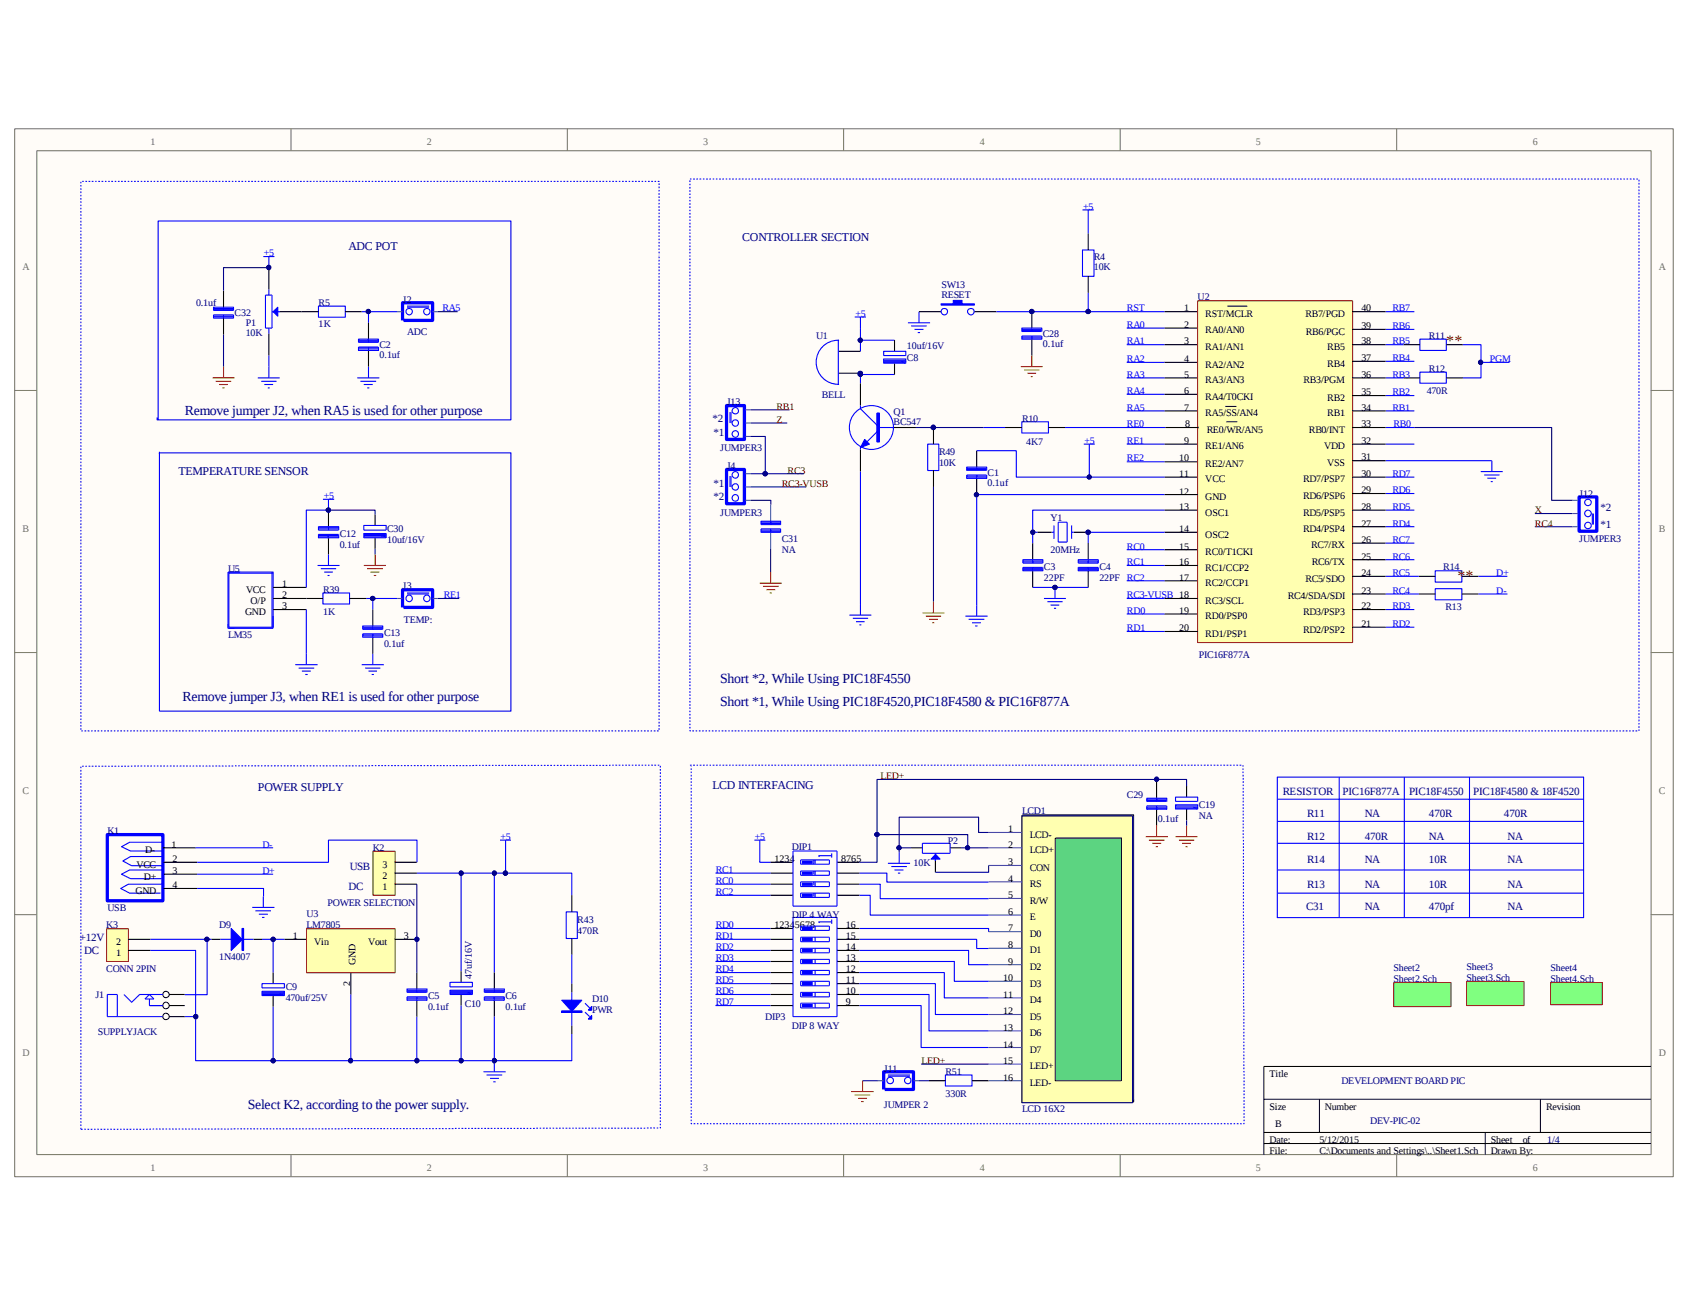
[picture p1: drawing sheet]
<svg xmlns="http://www.w3.org/2000/svg" width="279mm" height="216mm" viewBox="0 0 279 216" stroke-linecap="round" stroke-linejoin="round" font-family="sans-serif">
<defs><g id="words">
<g font-size="2.6" fill="#800000">
<text x="239.7" y="57.3">**</text>
<text x="241.5" y="96.2">**</text>
</g>
<g font-size="2.3" fill="#000080">
<text x="30.7" y="68.8">Remove jumper J2, when RA5 is used for other purpose</text>
<text x="119.3" y="113.2">Short *2, While Using PIC18F4550</text>
<text x="30.3" y="116.2">Remove jumper J3, when RE1 is used for other purpose</text>
<text x="119.3" y="117.1">Short *1, While Using PIC18F4520,PIC18F4580 &amp; PIC16F877A</text>
<text x="41.1" y="183.8">Select K2, according to the power supply.</text>
</g>
<g font-size="2" fill="#000080">
<text x="57.7" y="41.3">ADC POT</text>
<text x="123" y="39.9">CONTROLLER SECTION</text>
<text x="29.6" y="78.6">TEMPERATURE SENSOR</text>
<text x="42.7" y="131.1">POWER SUPPLY</text>
<text x="118.1" y="130.7">LCD INTERFACING</text>
</g>
<g font-size="1.8" fill="#000080">
<text x="118.1" y="69.9">*2</text>
<text x="118.3" y="72.3">*1</text>
<text x="118.3" y="82.9">*2</text>
<text x="118.3" y="80.7">*1</text>
<text x="265.2" y="84.7">*2</text>
<text x="265.2" y="87.5">*1</text>
<text x="212.6" y="131.7">RESISTOR</text>
<text x="222.5" y="131.7">PIC16F877A</text>
<text x="233.5" y="131.7">PIC18F4550</text>
<text x="244.1" y="131.7">PIC18F4580 &amp; 18F4520</text>
<text x="216.6" y="135.4">R11</text>
<text x="226.2" y="135.4">NA</text>
<text x="236.8" y="135.4">470R</text>
<text x="249.2" y="135.4">470R</text>
<text x="216.6" y="139.2">R12</text>
<text x="216.6" y="143.1">R14</text>
<text x="226.2" y="139.2">470R</text>
<text x="226.2" y="143.1">NA</text>
<text x="236.8" y="139.2">NA</text>
<text x="236.8" y="143.1">10R</text>
<text x="249.8" y="139.2">NA</text>
<text x="249.8" y="143.1">NA</text>
<text x="57.7" y="147.4">DC</text>
<text x="58" y="144.1">USB</text>
<text x="216.6" y="147.1">R13</text>
<text x="226.2" y="147.1">NA</text>
<text x="236.8" y="147.1">10R</text>
<text x="249.8" y="147.1">NA</text>
<text x="13.2" y="156">+12V</text>
<text x="216.4" y="150.7">C31</text>
<text x="226.2" y="150.7">NA</text>
<text x="236.8" y="150.7">470pf</text>
<text x="249.8" y="150.7">NA</text>
<text x="14" y="158">DC</text>
</g>
<g font-size="1.7" fill="#706f64">
<text x="24.9" y="24">1</text>
<text x="70.7" y="24">2</text>
<text x="116.5" y="24">3</text>
<text x="162.3" y="24">4</text>
<text x="208.1" y="24">5</text>
<text x="254" y="24">6</text>
<text x="3.7" y="44.8">A</text>
<text x="274.9" y="44.8">A</text>
<text x="3.7" y="88.2">B</text>
<text x="274.9" y="88.2">B</text>
<text x="3.7" y="131.6">C</text>
<text x="274.9" y="131.6">C</text>
<text x="3.7" y="175">D</text>
<text x="274.9" y="175">D</text>
<text x="24.9" y="194">1</text>
<text x="70.7" y="194">2</text>
<text x="116.5" y="194">3</text>
<text x="162.3" y="194">4</text>
<text x="208.1" y="194">5</text>
<text x="254" y="194">6</text>
</g>
<g font-size="1.7" fill="#00f">
<text x="179.5" y="34.7">+5</text>
<text x="43.7" y="42.5">+5</text>
<text x="73.3" y="51.6">RA5</text>
<text x="141.8" y="52.5">+5</text>
<text x="186.8" y="51.6">RST</text>
<text x="230.8" y="51.6">RB7</text>
<text x="186.8" y="54.4">RA0</text>
<text x="186.8" y="57.1">RA1</text>
<text x="230.8" y="54.5">RB6</text>
<text x="230.8" y="57.1">RB5</text>
<text x="230.8" y="59.8">RB4</text>
<text x="186.8" y="62.6">RA3</text>
<text x="186.8" y="60">RA2</text>
<text x="186.8" y="65.3">RA4</text>
<text x="230.8" y="62.6">RB3</text>
<text x="230.8" y="65.5">RB2</text>
<text x="246.9" y="60">PGM</text>
<text x="186.8" y="68.1">RA5</text>
<text x="186.8" y="70.8">RE0</text>
<text x="230.8" y="68.1">RB1</text>
<text x="230.9" y="70.8">RB0</text>
<text x="179.7" y="73.5">+5</text>
<text x="186.8" y="73.5">RE1</text>
<text x="186.8" y="76.4">RE2</text>
<text x="53.7" y="82.7">+5</text>
<text x="230.8" y="79">RD7</text>
<text x="230.8" y="81.7">RD6</text>
<text x="230.8" y="84.5">RD5</text>
<text x="230.8" y="87.2">RD4</text>
<text x="230.8" y="90">RC7</text>
<text x="186.8" y="91.1">RC0</text>
<text x="186.8" y="93.6">RC1</text>
<text x="230.8" y="95.5">RC5</text>
<text x="230.8" y="92.7">RC6</text>
<text x="248" y="95.5">D+</text>
<text x="73.6" y="99.1">RE1</text>
<text x="186.8" y="101.7">RD0</text>
<text x="186.8" y="99.1">RC3-VUSB 18</text>
<text x="230.8" y="101">RD3</text>
<text x="230.8" y="98.4">RC4</text>
<text x="248" y="98.4">D-</text>
<text x="186.8" y="104.6">RD1</text>
<text x="230.8" y="103.9">RD2</text>
<text x="43.5" y="140.5">D-</text>
<text x="82.9" y="139.2">+5</text>
<text x="125.1" y="139.2">+5</text>
<text x="43.5" y="144.8">D+</text>
<text x="118.6" y="148.3">RC2</text>
<text x="118.6" y="146.5">RC0</text>
<text x="118.6" y="144.6">RC1</text>
<text x="118.6" y="155.6">RD1</text>
<text x="118.6" y="153.8">RD0</text>
<text x="118.6" y="161.1">RD4</text>
<text x="118.6" y="159.3">RD3</text>
<text x="118.6" y="157.4">RD2</text>
<text x="118.6" y="166.6">RD7</text>
<text x="118.6" y="164.7">RD6</text>
<text x="118.6" y="162.9">RD5</text>
</g>
<g font-size="1.7" fill="#000080">
<text x="156" y="47.8">SW13</text>
<text x="181.3" y="43">R4</text>
<text x="181.3" y="44.7">10K</text>
<text x="32.5" y="50.7">0.1uf</text>
<text x="38.9" y="52.3">C32</text>
<text x="40.7" y="54">P1</text>
<text x="52.8" y="50.7">R5</text>
<text x="66.7" y="50.1">J2</text>
<text x="156" y="49.4">RESET</text>
<text x="198.5" y="49.8">U2</text>
<text x="40.7" y="55.6">10K</text>
<text x="52.8" y="54.2">1K</text>
<text x="62.9" y="57.6">C2</text>
<text x="62.9" y="59.3">0.1uf</text>
<text x="67.5" y="55.5">ADC</text>
<text x="135.3" y="56.2">U1</text>
<text x="150.3" y="59.8">C8</text>
<text x="150.3" y="57.8">10uf/16V</text>
<text x="172.8" y="55.8">C28</text>
<text x="172.8" y="57.5">0.1uf</text>
<text x="236.8" y="56.2">R11</text>
<text x="136.2" y="65.9">BELL</text>
<text x="236.4" y="65.3">470R</text>
<text x="236.8" y="61.6">R12</text>
<text x="120.4" y="67.1">J13</text>
<text x="148.1" y="68.8">Q1</text>
<text x="148.1" y="70.4">BC547</text>
<text x="169.4" y="69.9">R10</text>
<text x="119.3" y="74.8">JUMPER3</text>
<text x="120.4" y="77.7">J4</text>
<text x="155.6" y="75.4">R49</text>
<text x="155.6" y="77.2">10K</text>
<text x="170.1" y="73.7">4K7</text>
<text x="163.7" y="78.8">C1</text>
<text x="163.7" y="80.5">0.1uf</text>
<text x="261.7" y="82.3">J12</text>
<text x="56.3" y="88.9">C12</text>
<text x="64.2" y="88.2">C30</text>
<text x="64.2" y="90">10uf/16V</text>
<text x="119.3" y="85.4">JUMPER3</text>
<text x="129.6" y="89.8">C31</text>
<text x="174.1" y="86.3">Y1</text>
<text x="261.7" y="89.8">JUMPER3</text>
<text x="37.8" y="94.8">U5</text>
<text x="56.3" y="90.7">0.1uf</text>
<text x="129.6" y="91.7">NA</text>
<text x="173" y="94.4">C3</text>
<text x="174.1" y="91.7">20MHz</text>
<text x="182.2" y="94.4">C4</text>
<text x="239.2" y="94.4">R14</text>
<text x="53.6" y="98.2">R39</text>
<text x="53.6" y="101.9">1K</text>
<text x="66.7" y="97.6">J3</text>
<text x="173" y="96.2">22PF</text>
<text x="182.2" y="96.2">22PF RC2</text>
<text x="239.5" y="101.1">R13</text>
<text x="37.8" y="105.7">LM35</text>
<text x="63.6" y="105.4">C13</text>
<text x="63.6" y="107.2">0.1uf</text>
<text x="66.9" y="103.2">TEMP:</text>
<text x="198.6" y="109">PIC16F877A</text>
<text x="169.4" y="134.9">LCD1</text>
<text x="186.8" y="132.2">C29</text>
<text x="191.9" y="136.2">0.1uf</text>
<text x="198.6" y="133.8">C19</text>
<text x="198.6" y="135.7">NA</text>
<text x="17.8" y="138.3">K1</text>
<text x="61.8" y="141">K2</text>
<text x="131.2" y="140.8">DIP1</text>
<text x="151.4" y="143.5">10K</text>
<text x="157.1" y="139.9">P2</text>
<text x="17.6" y="153.8">K3</text>
<text x="17.8" y="151">USB</text>
<text x="36.3" y="153.8">D9</text>
<text x="50.8" y="152">U3</text>
<text x="50.8" y="153.8">LM7805</text>
<text x="54.3" y="150.1">POWER SELECTION</text>
<text x="95.7" y="152.9">R43</text>
<text x="95.7" y="154.7">470R</text>
<text x="131.2" y="152.2">DIP 4 WAY</text>
<text x="17.6" y="161.1">CONN 2PIN</text>
<text x="36.3" y="159.1">1N4007</text>
<text x="230.9" y="160.9">Sheet2</text>
<text x="243" y="160.7">Sheet3</text>
<text x="257" y="160.9">Sheet4</text>
<text x="15.8" y="165.3">J1</text>
<text x="47.3" y="164">C9</text>
<text x="47.3" y="165.8">470uf/25V</text>
<text x="70.9" y="165.5">C5</text>
<text x="70.9" y="167.3">0.1uf</text>
<text x="77" y="166.8">C10</text>
<text x="78.2" y="162.2" transform="rotate(-90 78.2 162.2)">47uf/16V</text>
<text x="83.8" y="165.5">C6</text>
<text x="83.8" y="167.3">0.1uf</text>
<text x="98.1" y="166">D10</text>
<text x="98.1" y="167.9">PWR</text>
<text x="230.9" y="162.8">Sheet2.Sch</text>
<text x="243" y="162.6">Sheet3.Sch</text>
<text x="257" y="162.8">Sheet4.Sch</text>
<text x="16.2" y="171.5">SUPPLYJACK</text>
<text x="126.8" y="169">DIP3</text>
<text x="131.2" y="170.4">DIP 8 WAY</text>
<text x="146.5" y="177.6">J11</text>
<text x="156.7" y="178.1">R51</text>
<text x="222.3" y="179.6">DEVELOPMENT BOARD PIC</text>
<text x="146.5" y="183.6">JUMPER 2</text>
<text x="156.7" y="181.8">330R</text>
<text x="169.4" y="184.3">LCD 16X2</text>
<text x="227.1" y="186.2">DEV-PIC-02</text>
<text x="256.4" y="189.4">1/4</text>
</g>
<g font-size="1.7">
<text x="196.2" y="51.6">1</text>
<text x="199.7" y="52.5">RST/MCLR</text>
<text x="216.3" y="52.5">RB7/PGD</text>
<text x="225.6" y="51.6">40</text>
<text x="196.2" y="54.4">2</text>
<text x="196.2" y="57.1">3</text>
<text x="199.7" y="55.2">RA0/AN0</text>
<text x="199.7" y="58">RA1/AN1</text>
<text x="216.4" y="55.5">RB6/PGC</text>
<text x="220" y="58">RB5</text>
<text x="225.6" y="54.5">39</text>
<text x="225.6" y="57.1">38</text>
<text x="225.6" y="59.8">37</text>
<text x="196.2" y="60">4</text>
<text x="196.2" y="62.6">5</text>
<text x="196.2" y="65.3">6</text>
<text x="199.7" y="60.9">RA2/AN2</text>
<text x="199.7" y="63.5">RA3/AN3</text>
<text x="216" y="63.5">RB3/PGM</text>
<text x="220" y="60.7">RB4</text>
<text x="225.6" y="62.6">36</text>
<text x="225.6" y="65.5">35</text>
<text x="196.2" y="68.1">7</text>
<text x="196.4" y="70.8">8</text>
<text x="199.7" y="69">RA5/SS/AN4</text>
<text x="199.7" y="66.2">RA4/T0CKI</text>
<text x="200" y="71.7">RE0/WR/AN5</text>
<text x="216.9" y="71.7">RB0/INT</text>
<text x="220" y="66.4">RB2</text>
<text x="220" y="69">RB1</text>
<text x="225.6" y="68.1">34</text>
<text x="225.6" y="70.8">33</text>
<text x="195.4" y="76.4">10</text>
<text x="196.2" y="73.5">9</text>
<text x="199.7" y="74.5">RE1/AN6</text>
<text x="199.7" y="77.4">RE2/AN7</text>
<text x="219.5" y="74.5">VDD</text>
<text x="220" y="77.2">VSS</text>
<text x="225.6" y="76.3">31</text>
<text x="225.6" y="73.5">32</text>
<text x="195.4" y="82">12</text>
<text x="195.4" y="79">11</text>
<text x="199.7" y="82.8">GND</text>
<text x="199.7" y="79.9">VCC</text>
<text x="215.9" y="79.9">RD7/PSP7</text>
<text x="215.9" y="82.7">RD6/PSP6</text>
<text x="225.6" y="79">30</text>
<text x="225.6" y="81.7">29</text>
<text x="195.4" y="84.5">13</text>
<text x="195.4" y="88.2">14</text>
<text x="199.7" y="85.4">OSC1</text>
<text x="199.7" y="89.1">OSC2</text>
<text x="215.9" y="85.4">RD5/PSP5</text>
<text x="215.9" y="88.2">RD4/PSP4</text>
<text x="225.6" y="84.5">28</text>
<text x="225.6" y="87.2">27</text>
<text x="225.6" y="90">26</text>
<text x="195.4" y="91.1">15</text>
<text x="195.4" y="93.6">16</text>
<text x="199.7" y="92">RC0/T1CKI</text>
<text x="199.7" y="94.6">RC1/CCP2</text>
<text x="217.3" y="90.9">RC7/RX</text>
<text x="217.4" y="93.6">RC6/TX</text>
<text x="225.6" y="92.7">25</text>
<text x="225.6" y="95.5">24</text>
<text x="40.6" y="101.9">GND</text>
<text x="40.8" y="98.2">VCC</text>
<text x="41.5" y="100">O/P</text>
<text x="46.8" y="97.3">1</text>
<text x="46.8" y="101">3</text>
<text x="46.8" y="99.1">2</text>
<text x="195.4" y="101.7">19</text>
<text x="195.4" y="96.2">17</text>
<text x="199.7" y="97.1">RC2/CCP1</text>
<text x="199.7" y="100">RC3/SCL</text>
<text x="213.4" y="99.3">RC4/SDA/SDI</text>
<text x="215.9" y="101.9">RD3/PSP3</text>
<text x="216.3" y="96.4">RC5/SDO</text>
<text x="225.6" y="101">22</text>
<text x="225.6" y="98.4">23</text>
<text x="195.4" y="104.6">20</text>
<text x="199.7" y="105.5">RD1/PSP1</text>
<text x="199.7" y="102.6">RD0/PSP0</text>
<text x="215.9" y="104.8">RD2/PSP2</text>
<text x="225.6" y="103.9">21</text>
<text x="167.1" y="137.9">1</text>
<text x="22.6" y="143.8">VCC</text>
<text x="24.1" y="141.3">D-</text>
<text x="28.4" y="140.5">1</text>
<text x="28.6" y="142.8">2</text>
<text x="63.4" y="143.8">3</text>
<text x="128.3" y="142.8">1234</text>
<text x="139.4" y="142.8">8765</text>
<text x="167.1" y="140.5">2</text>
<text x="167.1" y="143.4">3</text>
<text x="170.6" y="138.8">LCD-</text>
<text x="170.6" y="141.3">LCD+</text>
<text x="22.4" y="148.1">GND</text>
<text x="23.8" y="145.7">D+</text>
<text x="28.6" y="144.8">3</text>
<text x="28.6" y="147.2">4</text>
<text x="63.4" y="147.4">1</text>
<text x="63.4" y="145.6">2</text>
<text x="167.1" y="146.1">4</text>
<text x="167.1" y="148.8">5</text>
<text x="170.6" y="147">RS</text>
<text x="170.6" y="149.8">R/W</text>
<text x="170.6" y="144.3">CON</text>
<text x="48.5" y="155.6">1</text>
<text x="66.9" y="155.6">3</text>
<text x="128.3" y="153.8">12345678</text>
<text x="140.2" y="153.8">16</text>
<text x="140.2" y="155.6">15</text>
<text x="167.1" y="154.3">7</text>
<text x="167.1" y="151.6">6</text>
<text x="170.6" y="155.3">D0</text>
<text x="170.6" y="152.5">E</text>
<text x="19.2" y="158.4">1</text>
<text x="19.2" y="156.5">2</text>
<text x="52.1" y="156.5">Vin</text>
<text x="58.9" y="159.9" transform="rotate(-90 58.9 159.9)">GND</text>
<text x="61" y="156.5">Vout</text>
<text x="140.2" y="157.4">14</text>
<text x="140.2" y="159.3">13</text>
<text x="140.2" y="161.1">12</text>
<text x="167.1" y="159.8">9</text>
<text x="167.1" y="157.1">8</text>
<text x="170.6" y="160.7">D2</text>
<text x="170.6" y="158">D1</text>
<text x="58" y="163.4" transform="rotate(-90 58 163.4)">2</text>
<text x="140.2" y="162.9">11</text>
<text x="140.2" y="164.7">10</text>
<text x="140.2" y="166.6">9</text>
<text x="166.3" y="165.3">11</text>
<text x="166.3" y="162.6">10</text>
<text x="170.6" y="166.2">D4</text>
<text x="170.6" y="163.5">D3</text>
<text x="166.3" y="173.6">14</text>
<text x="166.3" y="168.1">12</text>
<text x="166.3" y="170.8">13</text>
<text x="170.6" y="169">D5</text>
<text x="170.6" y="171.7">D6</text>
<text x="166.3" y="176.3">15</text>
<text x="166.3" y="179">16</text>
<text x="170.6" y="174.4">D7</text>
<text x="170.6" y="177.2">LED+</text>
<text x="170.6" y="180">LED-</text>
<text x="210.4" y="178.5">Title</text>
<text x="210.4" y="184">Size</text>
<text x="219.6" y="184">Number</text>
<text x="256.2" y="184">Revision</text>
<text x="210.4" y="189.4">Date:</text>
<text x="210.4" y="191.2">File:</text>
<text x="211.3" y="186.7">B</text>
<text x="218.7" y="189.4">5/12/2015</text>
<text x="218.7" y="191.2">C:\Documents and Settings\..\Sheet1.Sch</text>
<text x="247.1" y="189.4">Sheet</text>
<text x="247.1" y="191.2">Drawn By:</text>
<text x="252.3" y="189.4">of</text>
</g>
<g font-size="1.7" fill="#800000">
<text x="128.7" y="67.9">RB1</text>
<text x="128.7" y="70.1">Z</text>
<text x="129.6" y="80.7">RC3-VUSB</text>
<text x="130.5" y="78.5">RC3</text>
<text x="254.4" y="85.1">X</text>
<text x="254.4" y="87.2">RC4</text>
<text x="145.9" y="129.1">LED+</text>
<text x="152.7" y="176.3">LED+</text>
</g>
</g></defs>
<path d="M2.5 21.4h274.8v173.6h-274.8z" fill-rule="evenodd" fill="#fffcf8"/>
<path d="M2.4 21.3h274.9v173.7h-274.9z" fill="none" stroke="#706f64" stroke-width=".17"/>
<path d="M6.1 25h267.5v166.3h-267.5z" fill-rule="evenodd" fill="#fffcf8"/>
<g fill="none" stroke="#706f64" stroke-width=".17">
<path d="M6.1 25h267.5v166.3h-267.5zM48.2 21.3v3.6M94 21.3v3.6M139.8 21.3v3.6M185.6 21.3v3.6M231.5 21.3v3.6M2.4 64.7h3.7M273.6 64.7h3.7M2.4 108.1h3.7M273.6 108.1h3.7M2.4 151.6h3.7M273.6 151.6h3.7"/>
<path d="M48.2 191.3v3.7M94 191.3v3.7M139.8 191.3v3.7M185.6 191.3v3.7M231.5 191.3v3.7"/>
</g>
<path d="M273.6 176.7h-64.2v14.6M209.4 182.1h64.2M209.4 187.6h64.2M209.4 189.5h64.2M218.7 182.1v5.5M246.1 187.6v3.7M255.3 182.1v5.5" fill="none" stroke="#000" stroke-width=".17"/>
<g fill="none" stroke="#00f" stroke-width=".18">
<path d="M179.4 34.8h1.9M180.3 34.8v1.8M150.5 53.5h3.6M151 54h2.6M151.6 54.6h1.4M152.1 55.1h.4M152.3 51.6v1.9M179.4 41.4h1.9v4.4h-1.9zM160.2 78v-.6h3.3v.6M160.2 77.9h3.3M160.2 78.9h3.3M160.2 79.1h3.3"/>
<path d="M160.2 77.8h3.3M160.2 77.6h3.3M161.9 77.4v.5M161.9 78.7v.5M163.5 78.7h-3.3v.6h3.3v-.6"/>
</g>
<path d="M180.3 38.7v2.7M152.3 51.6h3.7M161.5 51.6h3.6M180.3 45.8v2.7M161.9 74.7v2.7M161.9 79.2v2.8" fill="none" stroke="#000" stroke-width=".18"/>
<path d="M156 50.3h2v-.5h1.4v.5h2.1v.3h-5.5z" fill-rule="evenodd" fill="#00f"/>
<g fill="none" stroke="#00f" stroke-width=".18">
<path d="M138.9 56.4v7.3M139 56.4a3.7 3.7 0 0 0-3.7 3.6 3.7 3.7 0 0 0 3.7 3.7M141.6 52.5h1.9M142.6 52.5v1.9M142.6 56.4h5.6M146.4 58.9v-.7h3.7v.7M146.4 58.9h3.7M146.4 59.7h3.7M146.4 59.9h3.7l-.2 .3M149.4 59.9l.5 .1h-3.5M156 50.3h2v-.5h1.4v.5h2.1v.3h-5.5zM165.1 51.6h27.9"/>
<path d="M142.6 67.2v.5l2.7 2.7M142.6 61.7v1.8M142.6 74.1v.4M142.6 62.1h5.6M145.3 68.5h.4v4.7h-.4zM145.3 70.8h2.8M145.3 71.5l-1.6 1.7M146.4 60.2v-.7h3.7v.7M146.4 60.2h3.7M162.9 70.8h3.7M140.8 101.9h3.6M141.3 102.4h2.6"/>
<path d="M141.9 103h1.4M142.4 103.5h.3M142.6 100.1v1.8"/>
<circle cx="156.5" cy="51.6" r=".53"/>
<circle cx="160.9" cy="51.6" r=".53"/>
</g>
<path d="M138.9 58.2h3.7M148.2 56.4v1.8M138.9 61.8h3.7M142.6 63.5v3.7M142.6 74.5v3.6M148.1 70.8h3.7M148.2 60.2v1.9" fill="none" stroke="#000" stroke-width=".18"/>
<path d="M145.5 68.5v4.7" fill="none" stroke="#00f" stroke-width=".39"/>
<path d="M143.3 72.8l.8 .8-1.5 .6z" fill="#00f"/>
<g fill="none" stroke="#00f" stroke-width=".18">
<path d="M186.7 57.1h6.3M186.7 54.4h6.3M229.6 57.1h3M229.6 54.6h4.8M229.6 51.6h4.8M229.6 59.9h4.8M235.3 56.2h4.4v1.9h-4.4zM242.4 57.1h3v5.5h-3M143.3 72.8l.8 .8-1.5 .6zM169.3 69.9h4.4v1.9h-4.4zM176.5 70.8h16.6M179.6 73.6h1.8"/>
<path d="M180.5 73.6v1.8M186.7 62.6h6.3M186.7 60h6.3M186.7 68.1h6.3M186.7 73.6h6.3M186.7 65.3h6.3M186.7 76.5h6.3M229.6 70.8h4.8M229.6 62.6h3M229.6 68.1h4.8M229.6 73.6h4.8M229.6 65.5h4.8"/>
<path d="M229.6 76.3h17.6v1.8M229.6 79.1h4.8M235.3 61.7h4.4v1.8h-4.4zM245.4 60h4.8M245.4 78.1h3.6M246 78.7h2.5M246.5 79.2h1.4M247.1 79.8h.3M169.5 94.2h3.3M169.5 94.4h3.3M169.5 93.1h3.3M169.5 93h3.3"/>
<path d="M171.1 88.2h.8M171.1 97.3h9.2M171.1 92.7v.6M171.1 94v.6M172.8 93.3h-3.3v-.6h3.3v.6M172.8 94h-3.3v.6h3.3v-.6M173 99.2h3.6M173.6 99.7h2.5M174.3 88.2h.4M174.7 87.1v2.2M174.8 97.3v1.9M175.4 86.5h1.4v3.3h-1.4z"/>
<path d="M177.6 87.1v2.2M177.6 88.2h.4M178.7 92.7h3.3v.6h-3.3zM178.7 94h3.3v.6h-3.3zM178.7 94.2h3.3M178.7 94.4h3.3M178.7 93.1h3.3M178.7 93h3.3M180.3 92.7v.6M180.3 94v.6M193 84.5h-21.9v5.5M193 82h-31.1v20.1"/>
<path d="M229.6 98.4h5.5M229.6 95.5h5.5M229.6 84.5h4.8M229.6 87.3h4.8M229.6 81.8h4.8M237.8 94.6h4.5v1.8h-4.5zM237.8 97.5h4.5v1.9h-4.5zM245 98.4h4.8M245 95.5h4.8M160 102.1h3.7M160.5 102.6h2.6M161.1 103.2h1.5"/>
<path d="M161.6 103.7h.4M174.1 100.3h1.4M174.7 100.8h.3M186.7 101.7h6.3M186.7 104.6h6.3M229.6 103.9h4.8M229.6 101h4.8"/>
<circle cx="144.4" cy="70.8" r="3.6"/>
</g>
<g fill="none" stroke="#000" stroke-width=".18">
<path d="M232.6 57.1h2.7M239.7 57.1h2.7M166.6 70.8h2.7M173.7 70.8h2.8M232.6 62.6h2.7M239.7 62.6h2.7M171.1 90v2.7M171.1 94.6v2.7M171.9 88.2h2.4M178 88.2h2.3M180.3 90v2.7M180.3 94.6v2.7"/>
<path d="M235.1 95.5h2.7M235.1 98.4h2.7M242.3 95.5h2.7M242.3 98.4h2.7"/>
</g>
<path d="M50.8 153.9h14.7v7.3h-14.7z" fill-rule="evenodd" fill="#ffffb0"/>
<path d="M50.8 153.9h14.7v7.3h-14.7z" fill="none" stroke="#800000" stroke-width=".17"/>
<path d="M27 140.5h5.4M27.1 142.9h5.6M27.1 144.9h5.6M27.1 147.2h5.6M47.1 155.6h3.7M65.4 155.6h3.7M58.1 161.1v3.7" fill="none" stroke="#000" stroke-width=".18"/>
<path d="M27 139.6h-5.5l-1.4 .7 1.5 .7h5.2M26.8 146.5h-5.5l-1.3 .7 1.5 .8h5.1M27 144.1h-5.5l-1.4 .8 1.5 .7h5.2M27.2 141.9h-5.6l-1.2 .8 1.4 .7h5.2M43.4 155.6h3.7M45.3 155.6v5.5M45.3 166.8v9M80.1 177.6h3.7M80.6 178.1h2.6M81.2 178.7h1.5M81.7 179.2h.4M81.9 175.8v1.8" fill="none" stroke="#00f" stroke-width=".18"/>
<path d="M17.8 138.3h9.2v11h-9.2z" fill="none" stroke="#00f" stroke-width=".54"/>
<path d="M61.8 141.1h3.7v7.2h-3.7z" fill-rule="evenodd" fill="#ffffb0"/>
<path d="M61.8 141h3.7v7.3h-3.7z" fill="none" stroke="#800000" stroke-width=".17"/>
<path d="M35 155.6h1.5M42 155.6h1.4M65.4 146.5h3.7M65.4 144.7h3.7M65.4 142.9h3.7" fill="none" stroke="#000" stroke-width=".18"/>
<g fill="none" stroke="#00f" stroke-width=".18">
<path d="M82.9 139.2h1.8M83.8 139.2v1.8M36.5 155.6h5.5M40.1 153.8h.3v3.7h-.3zM41.8 150.4h3.7M42.3 150.9h2.6M42.9 151.5h1.5M43.4 152h.4M43.6 148.6v1.8M76.4 144.7v16.2M81.9 144.7v16.4M69.1 168.5v7.3"/>
<path d="M76.4 166.6v9.2"/>
</g>
<path d="M40.3 153.8v3.7" fill="none" stroke="#00f" stroke-width=".21"/>
<path d="M38.3 153.8l1.8 1.9-1.8 1.8z" fill="#00f"/>
<path d="M38.3 153.8l1.8 1.9-1.8 1.8z" fill="none" stroke="#00f" stroke-width=".18"/>
<path d="M17.7 153.9h3.6v5.4h-3.6z" fill-rule="evenodd" fill="#ffffb0"/>
<path d="M17.7 153.9h3.6v5.4h-3.6z" fill="none" stroke="#800000" stroke-width=".17"/>
<g fill="none" stroke="#000" stroke-width=".18">
<path d="M21.3 157.5h3.6M21.3 155.6h3.6M94.8 148.3v2.8M94.8 155.5v2.7M45.3 161.1v1.9M45.3 165v1.8M69.1 161.1v2.8M69.1 165.7v2.8M76.4 160.9v1.9M76.4 164.8v1.8M81.9 161.1v2.8M81.9 165.7v2.8"/>
<path d="M94.8 163v1.4M94.8 169.9v1.4"/>
</g>
<g fill="none" stroke="#00f" stroke-width=".18">
<path d="M93.8 151.1h1.9v4.4h-1.9zM43.4 163.7v-.7h3.7v.7M43.4 165v-.7h3.7v.7M43.4 163.7h3.7M43.4 165h3.7M43.4 164.4h3.7M43.4 164.6h3.7l-.2 .4M43.4 164.8h3.5M46.4 164.6l.5 .2M67.5 165.3h3.2M67.5 165.5h3.2M67.5 164.3h3.2"/>
<path d="M67.5 164.1h3.2M69.1 163.9v.5M69.1 165.2v.5M70.7 164.4h-3.2v-.5h3.3v.5M70.7 165.2h-3.2v.5h3.3v-.5M74.6 163.5v-.7h3.7v.7M74.6 164.8v-.7h3.7v.7M74.6 164.4h3.7l-.2 .4M74.6 164.8h3.7M74.6 164.3h3.7M74.6 163.5h3.7M77.5 164.4l.6 .2h-3.5"/>
<path d="M80.3 163.9h3.3v.5h-3.3zM80.3 165.2h3.3v.5h-3.3zM80.3 165.3h3.3M80.3 165.5h3.3M80.3 164.3h3.3M80.3 164.1h3.3M81.9 163.9v.5M81.9 165.2v.5M94.8 164.4v5.5M96.9 167.7l.8 .8M96.9 166.2l.8 .8"/>
</g>
<path d="M93.1 165.7h3.3l-1.6 1.9z" fill="#00f"/>
<path d="M93.1 165.7h3.3l-1.6 1.9zM93.1 167.5h3.3v.2h-3.3z" fill="none" stroke="#00f" stroke-width=".18"/>
<path d="M93.1 167.6h3.3" fill="none" stroke="#00f" stroke-width=".21"/>
<path d="M98 168.3v.5h-.5z" fill="#00f"/>
<path d="M98 168.3v.5h-.5zM98 168.3v.5h-.5" fill="none" stroke="#00f" stroke-width=".18"/>
<path d="M98 166.8v.6h-.5z" fill="#00f"/>
<path d="M94.8 158.2v4.8M98 166.8v.6h-.5zM98 166.8v.6h-.5" fill="none" stroke="#00f" stroke-width=".18"/>
<path d="M27 164.8h3.6" fill="none" stroke="#000" stroke-width=".18"/>
<circle cx="27.5" cy="164.8" r=".54" fill="#fffcf8"/>
<circle cx="27.5" cy="164.8" r=".54" fill="none" stroke="#000" stroke-width=".17"/>
<path d="M27 166.6h3.6" fill="none" stroke="#000" stroke-width=".18"/>
<circle cx="27.5" cy="166.6" r=".54" fill="#fffcf8"/>
<circle cx="27.5" cy="166.6" r=".54" fill="none" stroke="#000" stroke-width=".17"/>
<path d="M27 168.5h3.6" fill="none" stroke="#000" stroke-width=".18"/>
<circle cx="27.5" cy="168.4" r=".54" fill="#fffcf8"/>
<circle cx="27.5" cy="168.4" r=".54" fill="none" stroke="#000" stroke-width=".17"/>
<path d="M44 48.9h1.1v5.5h-1.1zM44.6 48v.9M44.6 54.4v.9M45.1 51.6h1.3M34.3 155.6v9.2h-3.7M19.4 168.5v-3.7h-1.6v3.7h9.2M20.5 164.8l1.3 1.3M23.1 164.8h3.9M23.1 164.8l-1.3 1.3M24 165.5l.8-.7 .7 .7zM24.8 165.5v1.1h2.2M30.6 168.5h1.8" fill="none" stroke="#00f" stroke-width=".18"/>
<path d="M44.6 44.3v3.7M44.6 55.3v3.6M46.4 51.6h3.6" fill="none" stroke="#000" stroke-width=".18"/>
<path d="M45.3 51.6l.7-.7v1.5z" fill="#00f"/>
<g fill="none" stroke="#00f" stroke-width=".18">
<path d="M114.3 29.9v.3M114.3 30.4v.3M114.3 31v.3M114.3 31.5v.3M114.3 32.1v.2M114.3 32.6v.2M114.3 33.1v.3M114.3 33.7v.2M114.3 34.2v.3M114.3 34.7v.3M114.3 35.3v.3M114.3 35.8v.3"/>
<path d="M114.3 36.4v.2M114.3 36.9v.3M114.3 37.4v.3M114.3 38v.2M114.3 38.5v.3M114.3 39.1v.2M114.3 39.6v.3M114.3 29.7h.3M114.9 29.7h.2M115.4 29.7h.3M115.9 29.7h.3M116.5 29.7h.2"/>
<path d="M117 29.7h.3M117.5 29.7h.3M118.1 29.7h.3M118.6 29.7h.3M119.2 29.7h.3M119.7 29.7h.3M120.3 29.7h.2M120.8 29.7h.3M121.3 29.7h.3M121.9 29.7h.2M122.4 29.7h.3M122.9 29.7h.3"/>
<path d="M123.5 29.7h.3M124 29.7h.3M124.6 29.7h.2M125.1 29.7h.3M125.6 29.7h.3M126.2 29.7h.2M126.7 29.7h.3M127.2 29.7h.3M127.8 29.7h.3M128.3 29.7h.3M128.9 29.7h.3M129.4 29.7h.3"/>
<path d="M130 29.7h.2M130.5 29.7h.3M131 29.7h.3M131.6 29.7h.2M132.1 29.7h.3M132.6 29.7h.3M133.2 29.7h.3M133.7 29.7h.3M134.3 29.7h.2M134.8 29.7h.3M135.3 29.7h.3M135.9 29.7h.2"/>
<path d="M136.4 29.7h.3M136.9 29.7h.3M137.5 29.7h.3M138 29.7h.3M138.6 29.7h.3M139.1 29.7h.3M139.7 29.7h.2M140.2 29.7h.3M140.7 29.7h.3M141.3 29.7h.2M141.8 29.7h.3M142.3 29.7h.3"/>
<path d="M142.9 29.7h.3M143.4 29.7h.3M144 29.7h.3M144.5 29.7h.3M145.1 29.7h.2M145.6 29.7h.2M146.1 29.7h.3M146.6 29.7h.3M147.2 29.7h.3M147.7 29.7h.3M148.3 29.7h.3M148.8 29.7h.3"/>
<path d="M149.4 29.7h.2M149.9 29.7h.3M150.4 29.7h.3M151 29.7h.2M151.5 29.7h.3M152 29.7h.3M152.6 29.7h.3M153.1 29.7h.3M153.7 29.7h.3M154.2 29.7h.3M154.8 29.7h.2M155.3 29.7h.3"/>
<path d="M155.8 29.7h.3M156.4 29.7h.2M156.9 29.7h.3M157.4 29.7h.3M158 29.7h.3M158.5 29.7h.3M159.1 29.7h.2M159.6 29.7h.3M160.1 29.7h.3M160.7 29.7h.2M161.2 29.7h.3M161.7 29.7h.3"/>
<path d="M162.3 29.7h.3M162.8 29.7h.3M163.4 29.7h.3M163.9 29.7h.3M164.5 29.7h.2M165 29.7h.3M165.5 29.7h.3M166.1 29.7h.2M166.6 29.7h.3M167.1 29.7h.3M167.7 29.7h.3M168.2 29.7h.3"/>
<path d="M168.8 29.7h.2M169.3 29.7h.3M169.8 29.7h.3M170.4 29.7h.2M170.9 29.7h.3M171.4 29.7h.3M172 29.7h.3M172.5 29.7h.3M173.1 29.7h.3M173.6 29.7h.3M174.2 29.7h.2M174.7 29.7h.2"/>
<path d="M175.2 29.7h.3M175.8 29.7h.2M176.3 29.7h.3M176.8 29.7h.3M177.4 29.7h.3M177.9 29.7h.3M178.5 29.7h.2M179 29.7h.3M179.5 29.7h.3M180.1 29.7h.2M180.3 36.6v2.1M180.6 29.7h.3"/>
<path d="M181.2 29.7h.2M181.7 29.7h.3M182.2 29.7h.3M182.8 29.7h.3M183.3 29.7h.3M183.8 29.7h.3M184.4 29.7h.2M184.9 29.7h.3M185.5 29.7h.2M186 29.7h.3M186.5 29.7h.3M187.1 29.7h.3"/>
<path d="M187.6 29.7h.3M188.2 29.7h.2M188.7 29.7h.3M189.2 29.7h.3M189.8 29.7h.2M190.3 29.7h.3M190.9 29.7h.2M191.4 29.7h.3M191.9 29.7h.3M192.5 29.7h.3M193 29.7h.3M193.6 29.7h.2"/>
<path d="M194.1 29.7h.2M194.6 29.7h.3M195.2 29.7h.2M195.7 29.7h.3M196.3 29.7h.2M196.8 29.7h.3M197.3 29.7h.3M197.9 29.7h.3M198.4 29.7h.3M199 29.7h.2M199.5 29.7h.2M200 29.7h.3"/>
<path d="M200.6 29.7h.2M201.1 29.7h.3M201.6 29.7h.3M202.2 29.7h.3M202.7 29.7h.3M203.3 29.7h.2M203.8 29.7h.3M204.3 29.7h.3M204.9 29.7h.2M205.4 29.7h.3M206 29.7h.2M206.5 29.7h.3"/>
<path d="M207 29.7h.3M207.6 29.7h.3M208.1 29.7h.3M208.6 29.7h.3M209.2 29.7h.2M209.7 29.7h.3M210.3 29.7h.2M210.8 29.7h.3M211.3 29.7h.3M211.9 29.7h.3M212.4 29.7h.3M213 29.7h.2"/>
<path d="M213.5 29.7h.3M214 29.7h.3M214.6 29.7h.2M215.1 29.7h.3M215.7 29.7h.2M216.2 29.7h.3M216.7 29.7h.3M217.3 29.7h.2M217.8 29.7h.3M218.3 29.7h.3M218.9 29.7h.2M219.4 29.7h.3"/>
<path d="M220 29.7h.2M220.5 29.7h.3M221.1 29.7h.2M221.6 29.7h.3M222.1 29.7h.3M222.7 29.7h.2M223.2 29.7h.3M223.7 29.7h.3M224.3 29.7h.2M224.8 29.7h.3M225.4 29.7h.2M225.9 29.7h.3"/>
<path d="M226.4 29.7h.3M227 29.7h.2M227.5 29.7h.3M228 29.7h.3M228.6 29.7h.2M229.1 29.7h.3M229.7 29.7h.2M230.2 29.7h.3M230.8 29.7h.2M231.3 29.7h.3M231.8 29.7h.3M232.4 29.7h.2"/>
<path d="M232.9 29.7h.3M233.4 29.7h.3M234 29.7h.2M234.5 29.7h.3M235.1 29.7h.2M235.6 29.7h.3M236.1 29.7h.3M236.7 29.7h.2M237.2 29.7h.3M237.7 29.7h.3M238.3 29.7h.2M238.8 29.7h.3"/>
<path d="M239.4 29.7h.2M239.9 29.7h.3M240.5 29.7h.2M241 29.7h.3M241.5 29.7h.3M242.1 29.7h.2M242.6 29.7h.3M243.1 29.7h.3M243.7 29.7h.2M244.2 29.7h.3M244.8 29.7h.2M245.3 29.7h.3"/>
<path d="M245.9 29.7h.2M246.4 29.7h.3M246.9 29.7h.3M247.5 29.7h.2M248 29.7h.2M248.5 29.7h.3M249.1 29.7h.2M249.6 29.7h.3M250.2 29.7h.2M250.7 29.7h.3M251.2 29.7h.3M251.8 29.7h.2"/>
<path d="M252.3 29.7h.3M252.8 29.7h.3M253.4 29.7h.2M253.9 29.7h.3M254.5 29.7h.2M255 29.7h.3M255.6 29.7h.2M256.1 29.7h.3M256.6 29.7h.3M257.2 29.7h.2M257.7 29.7h.3M258.2 29.7h.3"/>
<path d="M258.8 29.7h.2M259.3 29.7h.3M259.9 29.7h.2M260.4 29.7h.3M260.9 29.7h.3M261.5 29.7h.2M262 29.7h.3M262.5 29.7h.3M263.1 29.7h.2M263.6 29.7h.3M264.2 29.7h.2M264.7 29.7h.3"/>
<path d="M265.3 29.7h.2M265.8 29.7h.3M266.3 29.7h.3M266.9 29.7h.2M267.4 29.7h.3M267.9 29.7h.3M268.5 29.7h.2M269 29.7h.3M269.6 29.7h.2M270.1 29.7h.3M270.6 29.7h.3M271.2 29.7h.2"/>
<path d="M271.6 29.8v.3M271.6 30.3v.3M271.6 30.9v.2M271.6 31.4v.3M271.6 31.9v.3M271.6 32.5v.2M271.6 33v.3M271.6 33.5v.3M271.6 34.1v.3M271.6 34.6v.3M271.6 35.2v.3M271.6 35.7v.3"/>
<path d="M271.6 36.3v.2M271.6 36.8v.3M271.6 37.3v.3M271.6 37.9v.2M271.6 38.4v.3M271.6 38.9v.3M271.6 39.5v.3M43.6 42.5h1.9M44.6 42.5v1.8M44.6 58.9v3.7M45.3 51.6l.7-.7v1.5zM52.8 50.7h4.4v1.9h-4.4z"/>
<path d="M59.4 57.6h3.3M59.4 57.8h3.3M59.4 56.6h3.3M59.4 56.4h3.3M59.9 51.6h5.9M61.1 51.6v1.9M61.1 56.2v.5M61.1 57.5v.5M62.7 56.7h-3.3v-.5h3.3v.5M62.7 57.5h-3.3v.6h3.3v-.6M114.3 40.1v.3M114.3 40.7v.3"/>
<path d="M114.3 41.2v.3M114.3 41.7v.3M114.3 42.3v.2M114.3 42.8v.3M114.3 43.4v.2M114.3 43.9v.3M114.3 44.4v.3M114.3 45v.3M114.3 45.5v.3M114.3 46.1v.2M114.3 46.6v.3M114.3 47.1v.3"/>
<path d="M114.3 47.7v.2M114.3 48.2v.3M114.3 48.8v.2M114.3 49.3v.3M114.3 49.8v.3M114.3 50.4v.2M114.3 50.9v.3M114.3 51.4v.3M114.3 52v.2M114.3 52.5v.3M114.3 53.1v.2M114.3 53.6v.3"/>
<path d="M114.3 54.2v.2M114.3 54.7v.3M114.3 55.2v.3M114.3 55.8v.2M114.3 56.3v.3M114.3 56.8v.3M114.3 57.4v.2M114.3 57.9v.3M114.3 58.5v.2M114.3 59v.3M114.3 59.5v.3M180.3 48.5v3.1"/>
<path d="M271.6 40v.3M271.6 40.6v.2M271.6 41.1v.3M271.6 41.6v.3M271.6 42.2v.2M271.6 42.7v.3M271.6 43.3v.2M271.6 43.8v.3M271.6 44.3v.3M271.6 44.9v.3M271.6 45.4v.3M271.6 46v.2"/>
<path d="M271.6 46.5v.2M271.6 47v.3M271.6 47.6v.2M271.6 48.1v.3M271.6 48.6v.3M271.6 49.2v.3M271.6 49.7v.3M271.6 50.3v.2M271.6 50.8v.3M271.6 51.3v.3M271.6 51.9v.2M271.6 52.4v.3"/>
<path d="M271.6 53v.2M271.6 53.5v.3M271.6 54v.3M271.6 54.6v.3M271.6 55.1v.3M271.6 55.6v.3M271.6 56.2v.2M271.6 56.7v.3M271.6 57.3v.2M271.6 57.8v.3M271.6 58.3v.3M271.6 58.9v.3"/>
<path d="M271.6 59.4v.3M271.6 60v.2M42.7 62.6h3.7M43.3 63.2h2.5M43.8 63.7h1.5M44.4 64.3h.3M59.2 62.6h3.7M59.7 63.2h2.6M60.3 63.7h1.5M60.9 64.3h.3M61.1 60.7v1.9M114.3 60.1v.2"/>
<path d="M114.3 60.6v.3M114.3 61.1v.3M114.3 61.7v.2M114.3 62.2v.3M114.3 62.8v.2M114.3 63.3v.3M114.3 63.9v.2M114.3 64.4v.3M114.3 64.9v.3M114.3 65.5v.2M114.3 66v.3M114.3 66.5v.3"/>
<path d="M114.3 67.1v.2M114.3 67.6v.3M114.3 68.2v.2M114.3 68.7v.3M114.3 69.3v.2M114.3 69.8v.3M114.3 70.3v.3M114.3 70.8v.3M114.3 71.4v.2M114.3 71.9v.3M114.3 72.5v.2M114.3 73v.3"/>
<path d="M114.3 73.6v.2M114.3 74.1v.3M114.3 74.6v.3M114.3 75.2v.2M114.3 75.7v.3M114.3 76.2v.3M114.3 76.8v.2M114.3 77.3v.3M114.3 77.9v.2M114.3 78.4v.3M114.3 79v.2M114.3 79.5v.3"/>
<path d="M142.6 78.1v22M271.6 60.5v.3M271.6 61v.3M271.6 61.6v.2M271.6 62.1v.3M271.6 62.7v.2M271.6 63.2v.3M271.6 63.7v.3M271.6 64.3v.3M271.6 64.8v.3M271.6 65.3v.3M271.6 65.9v.2"/>
<path d="M271.6 66.4v.3M271.6 67v.2M271.6 67.5v.3M271.6 68.1v.2M271.6 68.6v.3M271.6 69.1v.3M271.6 69.7v.3M271.6 70.2v.3M271.6 70.7v.3M271.6 71.3v.2M271.6 71.8v.3M271.6 72.4v.2"/>
<path d="M271.6 72.9v.3M271.6 73.4v.3M271.6 74v.3M271.6 74.5v.3M271.6 75.1v.2M271.6 75.6v.2M271.6 76.1v.3M271.6 76.7v.2M271.6 77.2v.3M271.6 77.8v.2M271.6 78.3v.3M271.6 78.8v.3"/>
<path d="M271.6 79.4v.3M271.6 79.9v.3M37.9 94.8h7.4v9.1h-7.4zM37.9 95h7.4M39.8 94.8h-2v9.1M45.1 94.8v9.1M52.6 93.7h3.7M52.8 88.7h3.3M52.8 88.9h3.3M52.8 87.6h3.3M52.8 87.5h3.3M53.2 94.2h2.5"/>
<path d="M53.5 98.2h4.4v1.9h-4.4zM53.5 82.7h1.9M53.7 94.8h1.5M54.3 95.4h.3M54.4 82.7v1.8M54.4 87.3v.5M54.4 88.5v.6M54.4 91.9v1.8M54.5 84.5h-3.7v12.8M56.1 87.8h-3.3v-.5h3.3v.5M56.1 88.5h-3.3v.6h3.3v-.6M60.7 99.2h5.1"/>
<path d="M61.8 99.2v1.8M114.3 80v.3M114.3 80.6v.2M114.3 81.1v.3M114.3 81.6v.3M114.3 82.2v.2M114.3 82.7v.3M114.3 83.3v.2M114.3 83.8v.3M114.3 84.3v.3M114.3 84.9v.2M114.3 85.4v.3"/>
<path d="M114.3 85.9v.3M114.3 86.5v.2M114.3 87v.3M114.3 87.6v.2M114.3 88.1v.3M114.3 88.7v.2M114.3 89.2v.3M114.3 89.7v.3M114.3 90.3v.2M114.3 90.8v.3M114.3 91.3v.3M114.3 91.9v.2"/>
<path d="M114.3 92.4v.3M114.3 93v.2M114.3 93.5v.3M114.3 94v.3M114.3 94.6v.2M114.3 95.1v.3M114.3 95.6v.3M114.3 96.2v.2M114.3 96.7v.3M114.3 97.3v.2M114.3 97.8v.3M114.3 98.4v.2"/>
<path d="M114.3 98.9v.3M114.3 99.4v.3M114.3 100v.2M186.7 93.7h6.3M186.7 99.2h6.3M186.7 91.1h6.3M186.7 96.2h6.3M271.6 80.4v.3M271.6 81v.2M271.6 81.5v.3M271.6 82.1v.2M271.6 82.6v.3"/>
<path d="M271.6 83.1v.3M271.6 83.7v.3M271.6 84.2v.3M271.6 84.8v.2M271.6 85.3v.3M271.6 85.8v.3M271.6 86.4v.2M271.6 86.9v.3M271.6 87.5v.2M271.6 88v.3M271.6 88.5v.3M271.6 89.1v.2"/>
<path d="M271.6 89.6v.3M271.6 90.1v.3M271.6 90.7v.2M271.6 91.2v.3M271.6 91.8v.2M271.6 92.3v.3M271.6 92.9v.2M271.6 93.4v.3M271.6 93.9v.3M271.6 94.5v.2M271.6 95v.3M271.6 95.5v.3"/>
<path d="M271.6 96.1v.2M271.6 96.6v.3M271.6 97.2v.2M271.6 97.7v.3M271.6 98.2v.3M271.6 98.8v.2M271.6 99.3v.3M271.6 99.8v.3M37.8 103.4v.7h1.1M45.3 102.1v2h-7.4M48.9 110.1h3.7M49.5 110.7h2.6"/>
<path d="M50 111.2h1.5M50.6 111.8h.4M50.8 108.3v1.8M59.9 110.1h3.7M60.1 103.7h3.3v.6h-3.3zM60.1 105h3.3v.6h-3.3zM60.1 104.1h3.3M60.1 105.2h3.3M60.1 105.4h3.3M60.1 103.9h3.3M60.5 110.7h2.5M61.1 111.2h1.4"/>
<path d="M61.6 111.8h.3M61.8 103.7v.6M61.8 105v.6M61.8 108.3v1.8M114.3 100.5v.3M114.3 101v.3M114.3 101.6v.2M114.3 102.1v.3M114.3 102.7v.2M114.3 103.2v.3M114.3 103.7v.3M114.3 104.3v.2"/>
<path d="M114.3 104.8v.3M114.3 105.3v.3M114.3 105.9v.3M114.3 106.4v.3M114.3 107v.2M114.3 107.5v.3M114.3 108.1v.2M114.3 108.6v.3M114.3 109.1v.3M114.3 109.6v.3M114.3 110.2v.3M114.3 110.7v.3"/>
<path d="M114.3 111.3v.2M114.3 111.8v.3M114.3 112.4v.2M114.3 112.9v.3M114.3 113.4v.3M114.3 114v.2M114.3 114.5v.3M114.3 115v.3M114.3 115.6v.3M114.3 116.1v.3M114.3 116.7v.2M114.3 117.2v.3"/>
<path d="M114.3 117.8v.2M114.3 118.3v.3M114.3 118.8v.3M114.3 119.3v.3M114.3 119.9v.3M271.6 100.4v.2M271.6 100.9v.3M271.6 101.5v.2M271.6 102v.3M271.6 102.6v.2M271.6 103.1v.3M271.6 103.6v.3"/>
<path d="M271.6 104.2v.2M271.6 104.7v.3M271.6 105.2v.3M271.6 105.8v.2M271.6 106.3v.3M271.6 106.9v.2M271.6 107.4v.3M271.6 107.9v.3M271.6 108.5v.2M271.6 109v.3M271.6 109.5v.3M271.6 110.1v.2"/>
<path d="M271.6 110.6v.3M271.6 111.2v.2M271.6 111.7v.3M271.6 112.3v.2M271.6 112.8v.3M271.6 113.3v.3M271.6 113.9v.2M271.6 114.4v.3M271.6 114.9v.3M271.6 115.5v.2M271.6 116v.3M271.6 116.6v.2"/>
<path d="M271.6 117.1v.3M271.6 117.7v.2M271.6 118.2v.3M271.6 118.7v.3M271.6 119.2v.3M271.6 119.8v.3M114.3 121v.1h.2M114.3 120.4v.3M114.3 126.8h.3M114.5 127h.1M114.5 127.3v.3M114.5 127.8v.3"/>
<path d="M114.5 128.4v.3M114.5 128.9v.3M114.5 129.5v.2M114.5 130v.2M114.5 130.5v.3M114.5 131.1v.2M114.5 131.6v.3M114.5 132.2v.2M114.5 132.7v.3M114.5 133.2v.3M114.5 133.8v.3M114.5 134.3v.3"/>
<path d="M114.5 134.9v.2M114.5 135.4v.2M114.5 135.9v.3M114.5 136.5v.2M114.5 137v.3M114.5 137.5v.3M114.5 138.1v.3M114.5 138.6v.3M114.5 139.2v.2M114.5 139.7v.3M114.7 121.1h.3M114.9 126.8h.2"/>
<path d="M115.3 121.1h.2M115.4 126.8h.3M115.8 121.1h.3M116 126.8h.2M116.3 121.1h.3M116.5 126.8h.3M116.9 121.1h.3M117.1 126.8h.2M117.4 121.1h.3M117.6 126.8h.2M118 121.1h.3M118.1 126.8h.3"/>
<path d="M118.5 121.1h.3M118.6 126.8h.3M119.1 121.1h.2M119.2 126.8h.3M119.6 121.1h.3M119.7 126.8h.3M120.1 121.1h.3M120.3 126.8h.2M120.7 121.1h.2M120.8 126.8h.3M121.2 121.1h.3M121.4 126.8h.2"/>
<path d="M121.7 121.1h.3M121.9 126.8h.3M122.3 121.1h.3M122.4 126.8h.3M122.8 121.1h.3M122.9 126.8h.3M123.4 121.1h.2M123.5 126.8h.3M123.9 121.1h.3M124 126.8h.3M124.4 121.1h.3M124.6 126.8h.2"/>
<path d="M125 121.1h.2M125 139.2h1.8M125.1 126.8h.3M125.5 121.1h.3M125.7 126.8h.2M125.9 139.2v3.7h1.8M126 121.1h.3M126.2 126.8h.3M126.6 121.1h.3M126.8 126.8h.2M127.1 121.1h.3M127.3 126.8h.3"/>
<path d="M127.7 121.1h.3M127.8 126.8h.3M128.2 121.1h.3M128.3 126.8h.3M128.8 121.1h.2M128.9 126.8h.3M129.3 121.1h.3M129.4 126.8h.3M129.8 121.1h.3M130 126.8h.2M130.4 121.1h.2M130.5 126.8h.3"/>
<path d="M130.9 121.1h.3M131.1 126.8h.2M131.4 121.1h.3M131.6 126.8h.3M132 121.1h.3M132.1 126.8h.3M132.5 121.1h.3M132.7 126.8h.2M133.1 121.1h.2M133.2 126.8h.3M133.6 121.1h.3M133.7 126.8h.3"/>
<path d="M134.1 121.1h.3M134.3 126.8h.2M134.7 121.1h.2M134.8 126.8h.3M135.2 121.1h.3M135.4 126.8h.2M135.7 121.1h.3M135.9 126.8h.3M136.3 121.1h.3M136.5 126.8h.2M136.8 121.1h.3M137 126.8h.3"/>
<path d="M137.4 121.1h.3M137.5 126.8h.3M137.9 121.1h.3M138.1 126.8h.2M138.5 121.1h.2M138.6 126.8h.3M139 121.1h.3M139.1 126.8h.3M139.5 121.1h.3M139.7 126.8h.2M140.1 121.1h.2M140.2 126.8h.3"/>
<path d="M140.6 121.1h.3M140.8 126.8h.2M141.1 121.1h.3M141.3 126.8h.3M141.7 121.1h.3M141.8 126.8h.3M142.2 121.1h.3M142.4 126.8h.2M142.8 121.1h.3M142.9 126.8h.3M143.3 121.1h.3M143.4 126.8h.3"/>
<path d="M143.9 121.1h.2M144 126.8h.3M144.4 121.1h.2M144.5 126.8h.3M144.9 121.1h.3M145.1 126.8h.2M145.5 121.1h.2M145.6 126.8h.3M146 121.1h.3M146.2 126.8h.2M146.5 121.1h.3M146.7 126.8h.3"/>
<path d="M147.1 121.1h.3M147.2 126.8h.3M147.6 121.1h.3M147.7 126.8h.3M148.2 121.1h.2M148.3 126.8h.3M148.7 121.1h.3M148.8 126.8h.3M149.2 121.1h.3M149.4 126.8h.2M149.8 121.1h.2M149.9 126.8h.3"/>
<path d="M150.3 121.1h.3M150.5 126.8h.2M150.8 121.1h.3M151 126.8h.3M151.4 121.1h.3M151.5 126.8h.3M151.9 121.1h.3M152.1 126.8h.2M152.5 121.1h.3M152.6 126.8h.3M153 121.1h.3M153.1 126.8h.3"/>
<path d="M153.6 121.1h.2M153.7 126.8h.3M154.1 121.1h.3M154.2 126.8h.3M154.6 121.1h.3M154.8 126.8h.2M155.2 121.1h.2M155.3 126.8h.3M155.7 121.1h.3M155.9 126.8h.2M156.2 121.1h.3M156.4 126.8h.2"/>
<path d="M156.8 121.1h.3M156.9 126.8h.3M157.3 121.1h.3M157.4 126.8h.3M157.9 121.1h.2M158 126.8h.3M158.4 121.1h.3M158.5 126.8h.3M158.9 121.1h.3M159.1 126.8h.2M159.5 121.1h.2M159.6 126.8h.3"/>
<path d="M160 121.1h.3M160.2 126.8h.2M160.5 121.1h.3M160.7 126.8h.3M161.1 121.1h.3M161.2 126.8h.3M161.6 121.1h.3M161.8 126.8h.2M162.2 121.1h.3M162.3 126.8h.3M162.7 121.1h.3M162.8 126.8h.3"/>
<path d="M163.3 121.1h.2M163.4 126.8h.3M163.8 121.1h.3M163.9 126.8h.3M164.3 121.1h.3M164.5 126.8h.2M164.9 121.1h.2M165 126.8h.3M165.4 121.1h.3M165.5 126.8h.3M165.9 121.1h.3M166.1 126.8h.2"/>
<path d="M166.5 121.1h.3M166.6 126.8h.3M167 121.1h.3M167.1 126.8h.3M167.6 121.1h.2M167.7 126.8h.3M168.1 121.1h.3M168.2 126.8h.3M168.6 121.1h.3M168.8 126.8h.3M169.2 121.1h.2M169.3 126.8h.3"/>
<path d="M169.7 121.1h.3M169.9 126.8h.2M170.3 121.1h.2M170.4 126.8h.3M170.8 121.1h.3M170.9 126.8h.3M171.3 121.1h.3M171.5 126.8h.2M171.9 121.1h.3M172 126.8h.3M172.4 121.1h.3M172.5 126.8h.3"/>
<path d="M173 121.1h.2M173.1 126.8h.3M173.5 121.1h.2M173.6 126.8h.3M174 121.1h.3M174.2 126.8h.2M174.6 121.1h.2M174.7 126.8h.3M175.1 121.1h.3M175.3 126.8h.2M175.6 121.1h.3M175.8 126.8h.3"/>
<path d="M176.2 121.1h.3M176.3 126.8h.3M176.7 121.1h.3M176.8 126.8h.3M177.3 121.1h.2M177.4 126.8h.3M177.8 121.1h.3M177.9 126.8h.3M178.3 121.1h.3M178.5 126.8h.3M178.9 121.1h.2M179 126.8h.3"/>
<path d="M179.4 121.1h.3M179.6 126.8h.2M180 121.1h.2M180.1 126.8h.3M180.5 121.1h.3M180.7 126.8h.2M181 121.1h.3M181.2 126.8h.2M181.6 121.1h.3M181.7 126.8h.3M182.1 121.1h.3M182.2 126.8h.3"/>
<path d="M182.6 121.1h.3M182.8 126.8h.3M183.2 121.1h.2M183.3 126.8h.3M183.7 121.1h.3M183.9 126.8h.2M184.3 121.1h.2M184.4 126.8h.3M184.8 121.1h.3M185 126.8h.2M185.3 121.1h.3M185.5 126.8h.3"/>
<path d="M185.9 121.1h.3M186 126.8h.3M186.4 121.1h.3M186.6 126.8h.2M187 121.1h.3M187.1 126.8h.3M187.5 121.1h.3M187.6 126.8h.3M188 121.1h.3M188.2 126.8h.3M188.6 121.1h.2M188.7 126.8h.3"/>
<path d="M189.1 121.1h.3M189.3 126.8h.2M189.7 121.1h.2M189.8 126.8h.3M190.2 121.1h.3M190.3 126.8h.3M190.7 121.1h.3M190.9 126.8h.2M191.3 121.1h.3M191.4 126.8h.3M191.8 121.1h.3M191.9 126.8h.3"/>
<path d="M192.4 121.1h.2M192.5 126.8h.3M192.9 121.1h.2M193 126.8h.3M193.4 121.1h.3M193.6 126.8h.3M194 121.1h.2M194.1 126.8h.3M194.5 121.1h.3M194.7 126.8h.2M194.8 132.8v-.7h3.7v.7M194.8 134.1v-.8h3.7v.8"/>
<path d="M194.8 132.8h3.6M194.8 134.1h3.6M194.8 133.5h3.6M194.8 133.7h3.6M195.1 121.1h.2M195.2 126.8h.3M195.6 121.1h.3M195.7 126.8h.3M196.1 121.1h.3M196.3 126.8h.2M196.7 121.1h.3M196.8 126.8h.3"/>
<path d="M197.2 121.1h.3M197.3 126.8h.3M197.7 133.7l.6 .2h-3.5M197.8 121.1h.2M197.9 126.8h.3M198.3 121.1h.2M198.4 126.8h.3M198.5 133.7l-.2 .4M198.8 121.1h.3M199 126.8h.2M199.4 121.1h.2M199.5 126.8h.3"/>
<path d="M199.9 121.1h.3M200 126.8h.3M200.4 121.1h.3M200.6 126.8h.2M201 121.1h.3M201.1 126.8h.3M201.5 121.1h.3M201.6 126.8h.3M202.1 121.1h.2M202.2 126.8h.3M202.6 121.1h.3M202.7 126.8h.3"/>
<path d="M203.1 121.1h.3M203.3 126.8h.3M203.7 121.1h.2M203.8 126.8h.3M204.2 121.1h.3M204.4 126.8h.2M204.8 121.1h.2M204.9 126.8h.3M205.3 121.1h.3M205.4 126.8h.3M205.8 121.1h.3M206 126.8v.2"/>
<path d="M206 127.3v.3M206 127.8v.3M206 128.4v.3M206 128.9v.3M206 129.4v.3M206 130v.2M206 130.5v.3M206 131.1v.2M206 131.6v.3M206 132.2v.2M206 132.7v.3M206 133.2v.3"/>
<path d="M206 133.8v.3M206 134.3v.3M206 134.8v.3M206 135.4v.2M206 135.9v.3M206 136.5v.2M206 137v.3M206 137.5v.3M206 138.1v.3M206 138.6v.3M206.1 139.2v.2M206.1 139.7v.3"/>
<path d="M206.4 121.1h.3M206.9 121.1h.3M207.4 121.1h.3M208 121.1h.2M208.5 121.1h.3M209.1 121.1h.2M209.6 121.1h.3M210.1 121.1h.3M210.7 121.1h.3M211.2 121.1h.3M211.7 139.7h50.7M211.7 136.1h50.7"/>
<path d="M211.7 132.4h50.7M211.8 121.1h.2M212.3 121.1h.3M212.8 121.1h.3M213.4 121.1h.2M213.9 121.1h.3M214.5 121.1h.2M215 121.1h.3M215.5 121.1h.3M216.1 121.1h.2M216.6 121.1h.3M217.1 121.1h.3"/>
<path d="M217.7 121.1h.2M218.2 121.1h.3M218.8 121.1h.2M219.3 121.1h.3M219.9 121.1h.2M220.4 121.1h.3M220.9 121.1h.3M221.5 121.1h.2M221.9 128.8v23.2M222 121.1h.3M222.5 121.1h.3M223.1 121.1h.2"/>
<path d="M223.6 121.1h.3M224.2 121.1h.2M224.7 121.1h.3M225.2 121.1h.3M225.8 121.1h.2M226.3 121.1h.3M226.8 121.1h.3M227.4 121.1h.2M227.9 121.1h.3M228.5 121.1h.2M229 121.1h.3M229.6 121.1h.2"/>
<path d="M230.1 121.1h.3M230.6 121.1h.3M231.2 121.1h.2M231.7 121.1h.3M232.2 121.1h.3M232.7 128.8v23.2M232.8 121.1h.2M233.3 121.1h.3M233.9 121.1h.2M234.4 121.1h.3M234.9 121.1h.3M235.5 121.1h.3"/>
<path d="M236 121.1h.3M236.5 121.1h.3M237.1 121.1h.2M237.6 121.1h.3M238.2 121.1h.2M238.7 121.1h.3M239.3 121.1h.2M239.8 121.1h.3M240.3 121.1h.3M240.9 121.1h.2M241.4 121.1h.3M241.9 121.1h.3"/>
<path d="M242.5 121.1h.2M243 121.1h.3M243.6 121.1h.2M244.1 121.1h.3M244.7 121.1h.2M245.2 121.1h.3M245.7 121.1h.3M246.3 121.1h.2M246.8 121.1h.3M247.3 121.1h.3M247.9 121.1h.2M248.4 121.1h.3"/>
<path d="M249 121.1h.2M249.5 121.1h.3M250 121.1h.3M250.6 121.1h.2M251.1 121.1h.3M251.6 121.1h.3M252.2 121.1h.2M252.7 121.1h.3M253.3 121.1h.2M253.8 121.1h.3M254.4 121.1h.2M254.9 121.1h.3"/>
<path d="M255.4 121.1h.3M256 121.1h.2M256.5 121.1h.3M257 121.1h.3M257.6 121.1h.2M258.1 121.1h.3M258.7 121.1h.2M259.2 121.1h.3M259.7 121.1h.3M260.3 121.1h.2M260.8 121.1h.3M261.3 121.1h.3"/>
<path d="M261.9 121.1h.2M262.4 121.1h.3M263 121.1h.2M263.5 121.1h.3M264.1 121.1h.2M264.6 121.1h.3M265.1 121.1h.3M265.7 121.1h.2M266.2 121.1h.3M266.7 121.1h.3M267.3 121.1h.2M267.8 121.1h.3"/>
<path d="M268.4 121.1h.2M268.9 121.1h.3M269.4 121.1h.3M270 121.1h.2M270.5 121.1h.3M271 121.1h.3M271.6 120.9v.2M271.6 120.3v.3M114.5 140.2v.3M114.5 140.8v.2M114.5 141.3v.3M114.5 141.9v.2"/>
<path d="M114.5 142.4v.3M114.5 142.9v.3M114.5 143.5v.3M114.5 144v.3M114.5 144.5v.3M114.5 145.1v.2M114.5 145.6v.3M114.5 146.2v.2M114.5 146.7v.3M114.5 147.2v.3M114.5 147.8v.3M114.5 148.3v.3"/>
<path d="M114.5 148.9v.2M114.5 149.4v.3M114.5 149.9v.3M114.5 150.5v.2M114.5 151v.3M114.5 151.6v.2M114.5 152.1v.3M114.5 152.6v.3M114.5 153.2v.2M114.5 153.7v.3M114.5 154.2v.3M114.5 154.8v.2"/>
<path d="M114.5 155.3v.3M114.5 155.9v.2M114.5 156.4v.3M114.5 157v.2M114.5 157.5v.3M114.5 158v.3M114.5 158.6v.2M114.5 159.1v.3M114.5 159.6v.3M118.6 148.3h9.1M118.6 146.5h9.1M118.6 153.8h9.1"/>
<path d="M118.6 155.6h9.1M118.6 157.5h9.1M118.6 159.3h9.1M206.1 140.2v.3M206.1 140.8v.2M206.1 141.3v.3M206.1 141.9v.2M206.1 142.4v.3M206.1 142.9v.3M206.1 143.5v.3M206.1 144v.3M206.1 144.5v.3"/>
<path d="M206.1 145.1v.2M206.1 145.6v.3M206.1 146.2v.2M206.1 146.7v.3M206.1 147.2v.3M206.1 147.8v.3M206.1 148.3v.3M206.1 148.9v.2M206.1 149.4v.3M206.1 149.9v.3M206.1 150.5v.2M206.1 151v.3"/>
<path d="M206.1 151.6v.2M206.1 152.1v.3M206.1 152.6v.3M206.1 153.2v.2M206.1 153.7v.3M206.1 154.2v.3M206.1 154.8v.2M206.1 155.3v.3M206.1 155.9v.2M206.1 156.4v.3M206.1 157v.2M206.1 157.5v.3"/>
<path d="M206.1 158v.3M206.1 158.6v.2M206.1 159.1v.3M206.1 159.6v.3M211.7 144.1h50.7M114.5 160.2v.2M114.5 160.7v.3M114.5 161.3v.2M114.5 161.8v.3M114.5 162.3v.3M114.5 162.9v.2M114.5 163.4v.3"/>
<path d="M114.5 163.9v.3M114.5 164.5v.2M114.5 165v.3M114.5 165.6v.2M114.5 166.1v.3M114.5 166.7v.2M114.5 167.2v.3M114.5 167.7v.3M114.5 168.3v.2M114.5 168.8v.3M114.5 169.3v.3M114.5 169.9v.2"/>
<path d="M114.5 170.4v.3M114.5 171v.2M114.5 171.5v.3M114.5 172v.3M114.5 172.6v.3M114.5 173.1v.3M114.5 173.6v.3M114.5 174.2v.2M114.5 174.7v.3M114.5 175.3v.2M114.5 175.8v.3M114.5 176.4v.2"/>
<path d="M114.5 176.9v.3M114.5 177.4v.3M114.5 178v.2M114.5 178.5v.3M114.5 179v.3M114.5 179.6v.2M118.6 161.1h9.1M118.6 163h9.1M118.6 164.8h9.1M118.6 166.6h9.1M142.4 166.6h10.2v7h11.2M206.1 160.2v.2"/>
<path d="M206.1 160.7v.3M206.1 161.3v.2M206.1 161.8v.3M206.1 162.3v.3M206.1 162.9v.2M206.1 163.4v.3M206.1 163.9v.3M206.1 164.5v.2M206.1 165v.3M206.1 165.6v.2M206.1 166.1v.3M206.1 166.7v.2"/>
<path d="M206.1 167.2v.3M206.1 167.7v.3M206.1 168.3v.2M206.1 168.8v.3M206.1 169.3v.3M206.1 169.9v.2M206.1 170.4v.3M206.1 171v.2M206.1 171.5v.3M206.1 172v.3M206.1 172.6v.2M206.1 173.1v.3"/>
<path d="M206.1 173.6v.3M206.1 174.2v.2M206.1 174.7v.3M206.1 175.3v.2M206.1 175.8v.3M206.1 176.4v.2M206.1 176.9v.3M206.1 177.4l.1 .3M206.2 178v.2M206.2 178.5v.3M206.2 179v.3M206.2 179.6v.2"/>
<path d="M114.5 186.1v.1h.2M114.5 180.1v.3M114.5 180.7v.2M114.5 181.2v.3M114.5 181.8v.2M114.5 182.3v.3M114.5 182.8v.3M114.5 183.4v.2M114.5 183.9v.2M114.5 184.4v.3M114.5 185v.2M114.5 185.5v.3"/>
<path d="M114.9 186.2h.3M115.5 186.2h.2M116 186.2h.3M116.6 186.2h.2M117.1 186.2h.3M117.7 186.2h.2M118.2 186.2h.3M118.7 186.2h.3M119.3 186.2h.2M119.8 186.2h.3M120.3 186.2h.3M120.9 186.2h.2"/>
<path d="M121.4 186.2h.3M122 186.2h.2M122.5 186.2h.3M123 186.2h.3M123.6 186.2h.2M124.1 186.2h.3M124.6 186.2h.3M125.2 186.2h.2M125.7 186.2h.3M126.3 186.2h.2M126.8 186.2h.3M127.4 186.2h.2"/>
<path d="M127.9 186.2h.3M128.4 186.2h.3M129 186.2h.2M129.5 186.2h.3M130 186.2h.3M130.6 186.2h.2M131.1 186.2h.3M131.7 186.2h.2M132.2 186.2h.3M132.8 186.2h.2M133.3 186.2h.3M133.8 186.2h.3"/>
<path d="M134.3 186.2h.3M134.9 186.2h.2M135.4 186.2h.3M136 186.2h.2M136.5 186.2h.3M137.1 186.2h.2M137.6 186.2h.3M138.1 186.2h.3M138.7 186.2h.2M139.2 186.2h.3M139.7 186.2h.3M140.3 186.2h.2"/>
<path d="M140.8 186.2h.3M141.4 186.2h.2M141.9 186.2h.3M142.5 186.2h.2M143 186.2h.3M143.5 186.2h.3M144.1 186.2h.2M144.6 186.2h.3M145.1 186.2h.3M145.7 186.2h.2M146.2 186.2h.3M146.8 186.2h.2"/>
<path d="M147.3 186.2h.3M147.8 186.2h.3M148.4 186.2h.2M148.9 186.2h.3M149.4 186.2h.3M150 186.2h.2M150.5 186.2h.3M151.1 186.2h.2M151.6 186.2h.3M152.2 186.2h.2M152.7 186.2h.3M153.2 186.2h.3"/>
<path d="M153.8 186.2h.2M154.3 186.2h.3M154.8 186.2h.3M155.4 186.2h.2M155.9 186.2h.3M156.5 186.2h.2M157 186.2h.3M157.5 186.2h.3M158.1 186.2h.2M158.6 186.2h.3M159.1 186.2h.3M159.7 186.2h.2"/>
<path d="M160.2 186.2h.3M160.8 186.2h.2M161.3 186.2h.3M161.9 186.2h.2M162.4 186.2h.3M162.9 186.2h.3M163.5 186.2h.2M164 186.2h.3M164.5 186.2h.3M165.1 186.2h.2M165.6 186.2h.3M166.2 186.2h.2"/>
<path d="M166.7 186.2h.3M167.2 186.2h.3M167.8 186.2h.2M168.3 186.2h.3M168.8 186.2h.3M169.4 186.2h.3M169.9 186.2h.3M170.5 186.2h.2M171 186.2h.3M171.6 186.2h.2M172.1 186.2h.3M172.6 186.2h.3"/>
<path d="M173.1 186.2h.3M173.7 186.2h.3M174.2 186.2h.3M174.8 186.2h.2M175.3 186.2h.3M175.9 186.2h.2M176.4 186.2h.3M176.9 186.2h.3M177.5 186.2h.2M178 186.2h.3M178.5 186.2h.3M179.1 186.2h.3"/>
<path d="M179.6 186.2h.3M180.2 186.2h.2M180.7 186.2h.3M181.3 186.2h.2M181.8 186.2h.3M182.3 186.2h.3M182.8 186.2h.3M183.4 186.2h.3M183.9 186.2h.3M184.5 186.2h.2M185 186.2h.3M185.6 186.2h.2"/>
<path d="M186.1 186.2h.3M186.7 186.2h.2M187.2 186.2h.3M187.7 186.2h.3M188.2 186.2h.3M188.8 186.2h.3M189.3 186.2h.3M189.9 186.2h.2M190.4 186.2h.3M191 186.2h.2M191.5 186.2h.3M192 186.2h.3"/>
<path d="M192.6 186.2h.2M193.1 186.2h.3M193.6 186.2h.3M194.2 186.2h.3M194.7 186.2h.3M195.3 186.2h.2M195.8 186.2h.3M196.4 186.2h.2M196.9 186.2h.3M197.4 186.2h.3M197.9 186.2h.3M198.5 186.2h.3"/>
<path d="M199 186.2h.3M199.6 186.2h.2M200.1 186.2h.3M200.7 186.2h.2M201.2 186.2h.3M201.7 186.2h.3M202.3 186.2h.2M202.8 186.2h.3M203.3 186.2h.3M203.9 186.2h.3M204.4 186.2h.3M205 186.2h.2"/>
<path d="M205.5 186.2h.3M206.2 186.1v.1h-.1M206.2 180.1v.3M206.2 180.7v.2M206.2 181.2v.3M206.2 181.8v.2M206.2 182.3v.3M206.2 182.8v.3M206.2 183.3v.3M206.2 183.9v.2M206.2 184.4v.3M206.2 185v.2"/>
<path d="M206.2 185.5v.3"/>
</g>
<g fill="none" stroke="#000" stroke-width=".18">
<path d="M50 51.6h2.8M57.2 51.6h2.7M61.1 53.5v2.7M61.1 58v2.7M45.3 97.3h5.5M45.3 99.2h8.2M54.4 84.5v2.8M54.4 89.1v2.8M57.9 99.2h2.8M45.3 101h5.5M61.8 101v2.7M61.8 105.6v2.7"/>
<path d="M196.6 130.2v1.9M196.6 134.1v1.8"/>
</g>
<path d="M231 162.8h9.5v4h-9.5z" fill-rule="evenodd" fill="#80ff80"/>
<path d="M231 162.8h9.5v4h-9.5z" fill="none" stroke="#800000" stroke-width=".17"/>
<path d="M243.1 162.7h9.5v3.9h-9.5z" fill-rule="evenodd" fill="#80ff80"/>
<path d="M243 162.6h9.6v4h-9.6z" fill="none" stroke="#800000" stroke-width=".17"/>
<path d="M198.5 49.9h25.7v56.6h-25.7z" fill-rule="evenodd" fill="#ffffb0"/>
<path d="M198.5 49.8h25.7v56.7h-25.7z" fill="none" stroke="#800000" stroke-width=".17"/>
<g fill="none" stroke="#000" stroke-width=".18">
<path d="M193 51.6h5.4M193 57.1h5.4M193 54.4h5.4M224.1 51.6h5.5M224.1 54.6h5.5M224.1 57.1h5.5M224.1 59.9h5.5M193 62.6h5.4M193 68.1h5.4M193 79.1h5.4M193 60h5.4M193 65.3h5.4"/>
<path d="M193 73.6h5.4M193 76.5h5.4M193.1 70.8h5.5M224.1 62.6h5.5M224.1 65.5h5.5M224.1 68.1h5.5M224.1 70.8h5.5M224.1 79.1h5.5M224.1 73.6h5.5M224.1 76.3h5.5M193 84.5h5.4M193 82h5.4"/>
<path d="M193 88.2h5.4M193 91.1h5.4M193 93.7h5.4M193 96.2h5.4M193 99.2h5.4M224.1 81.8h5.5M224.1 84.5h5.5M224.1 87.3h5.5M224.1 90h5.5M224.1 92.7h5.5M224.1 98.4h5.5M224.1 95.5h5.5"/>
<path d="M193 104.6h5.4M193 101.7h5.4M224.1 101h5.5M224.1 103.9h5.5M151 140.5h1.9M155 142.7v1.8M157.4 140.5h1.8"/>
</g>
<path d="M203.4 50.7h3.3M203.1 67.3h1.8M203.2 69.9h1.8" fill="none" stroke="#001b31" stroke-width=".18"/>
<path d="M229.6 92.7h4.8M229.6 90h4.8M152.9 139.7h4.5v1.7h-4.5zM142.4 155.6h19.5v1.6h1.9M142.4 153.8h21.4v.6M142.4 144.7h4.6v1.5h16.8M155 141.4v1.3" fill="none" stroke="#00f" stroke-width=".18"/>
<path d="M155 141.6l.8 .7h-1.5z" fill="#00f"/>
<g fill="none" stroke="#00f" stroke-width=".18">
<path d="M153.7 73.6h1.9v4.4h-1.9zM131.4 141h7.3v9.1h-7.3zM131.4 152h7.3v16.5h-7.3zM132.7 153.5h4.7v.7h-4.7zM132.7 142.5h4.7v.7h-4.7zM132.7 144.3h4.7v.7h-4.7zM132.7 146.1h4.7v.8h-4.7zM132.7 148h4.7v.7h-4.7zM132.7 155.3h4.7v.7h-4.7zM132.7 157.1h4.7v.8h-4.7zM132.7 159h4.7v.7h-4.7zM134.9 142.5v.7"/>
<path d="M134.9 144.3v.6M134.9 146.1v.6M134.9 148v.6M135.1 142.5v.7M135.1 144.3v.7M135.1 146.1v.8M135.1 148v.7M135.1 153.5v.7M135.1 155.3v.7M135.1 157.1v.8M135.1 159v.7M137.8 152.8h-2.2l.2 .1"/>
<path d="M137.8 141.4v.7M137.8 152.4v.7M137.8 141.8h-2.2l.2 .2M147.1 143.1h3.7M147.7 143.6h2.6M148.2 144.1h1.5M148.8 144.7h.4M149 141.2v1.9M155 141.6l.8 .7h-1.5zM132.7 160.8h4.7v.7h-4.7zM132.7 162.6h4.7v.7h-4.7zM132.7 164.4h4.7v.8h-4.7z"/>
<path d="M132.7 166.2h4.7v.8h-4.7zM135.1 160.8v.7M135.1 162.6v.7M135.1 164.4v.8M135.1 166.2v.8"/>
</g>
<g fill="none" stroke="#000" stroke-width=".18">
<path d="M154.7 70.8v2.8M154.7 77.9v2.8M127.7 153.8h3.7M127.7 155.6h3.7M127.7 157.5h3.7M127.7 159.3h3.7M127.7 142.9h3.7M127.7 144.7h3.7M127.7 146.5h3.7M127.7 148.3h3.7M138.7 153.8h3.7M138.7 155.6h3.7"/>
<path d="M138.7 157.5h3.7M138.7 159.3h3.7M138.7 142.9h3.7M138.7 144.7h3.7M138.7 146.5h3.7M138.7 148.3h3.7M127.7 161.1h3.7M127.7 163h3.7M127.7 164.8h3.7M127.7 166.6h3.7M138.7 161.1h3.7M138.7 163h3.7"/>
<path d="M138.7 164.8h3.7M138.7 166.6h3.7"/>
</g>
<g fill="none" stroke="#00f" stroke-width=".54">
<path d="M120.4 77.8h3v5.7h-3zM132.9 153.8h1.8M132.9 155.6h1.8M132.9 157.5h1.8M132.9 159.3h1.8M132.9 142.9h1.8M132.9 144.7h1.8M132.9 146.5h1.8M132.9 148.3h1.8M132.9 161.1h1.8M132.9 163h1.8M132.9 164.8h1.8"/>
<path d="M132.9 166.6h1.8"/>
</g>
<path d="M151.8 70.8h11.1M154.7 80.7v19M152.6 176.3h11.2" fill="none" stroke="#000080" stroke-width=".18"/>
<path d="M154.7 99.7v1.9M152.9 101.6h3.6M153.4 102.1h2.6M154 102.6h1.4M154.5 103.2h.3" fill="none" stroke="#f00" stroke-width=".18"/>
<circle cx="121.9" cy="80.7" r=".53" fill="#fffcf8"/>
<circle cx="121.9" cy="80.7" r=".53" fill="none" stroke="#00f" stroke-width=".18"/>
<circle cx="121.8" cy="78.7" r=".53" fill="#fffcf8"/>
<circle cx="121.8" cy="78.7" r=".53" fill="none" stroke="#00f" stroke-width=".18"/>
<path d="M123.5 78.5h1" fill="none" stroke="#3465a4" stroke-width=".18"/>
<circle cx="121.8" cy="82.5" r=".54" fill="#fffcf8"/>
<g fill="none" stroke="#00f" stroke-width=".18">
<path d="M35.4 50.9h3.3v.5h-3.3zM35.4 52.2h3.3v.5h-3.3zM35.4 52.4h3.3M35.4 52.5h3.3M35.4 51.3h3.3M35.4 51.1h3.3M37 50.9v.5M37 52.2v.5M169.3 55.8h3.3M169.3 56h3.3M169.3 54.8h3.3M169.3 54.6h3.3"/>
<path d="M171 54.4v.5M171 55.7v.5M172.6 54.9h-3.3v-.5h3.3v.5M172.6 55.7h-3.3v.5h3.3v-.5M121 78.9v1.8M121.1 78.9v1.8M60.3 89.1v-.7h3.7v.7M60.3 89.1h3.7M60.3 88.5h3.7M60.3 88.7h3.7M63.3 88.7l.5 .2h-3.5M64 87.8h-3.7v-.7h3.7v.7"/>
<path d="M64 88.7l-.2 .4M126.1 86.4h3.3v.5h-3.3zM126.1 87.6h3.3v.6h-3.3zM126.1 87.8h3.3M126.1 88h3.3M126.1 86.7h3.3M126.1 86.5h3.3M127.7 86.4v.5M127.7 87.6v.6M190 132.8v-.5h3.4v.5M190 132.8h3.3M190 133.7h3.3"/>
<path d="M190 133.9h3.3M190 132.6h3.3M190 132.4h3.3M191.7 132.3v.5M191.7 133.5v.6M193.3 133.5h-3.3v.6h3.4v-.6"/>
<circle cx="121.8" cy="82.5" r=".54"/>
</g>
<path d="M123.5 80.7h1M123.5 82.9h1M127.7 83.6v2.8M127.7 88.2v2.7" fill="none" stroke="#3465a4" stroke-width=".18"/>
<path d="M37 55.5v5.2M44.6 44.3h-7.6v3.9M54.4 84.5h7.8v.8M62.2 90.9v1M124.5 82.9h3.2v.7M124.5 80.7h9.1M127.7 90.9v3.9" fill="none" stroke="#000080" stroke-width=".18"/>
<g fill="none" stroke="#f00" stroke-width=".18">
<path d="M171 58.9v1.8M35.2 62.6h3.7M35.7 63.2h2.6M36.3 63.7h1.5M36.8 64.3h.4M37 60.7v1.9M169.2 60.7h3.6M169.7 61.3h2.6M170.3 61.8h1.4M170.8 62.4h.3M60.3 93.7h3.7M60.9 94.2h2.5"/>
<path d="M61.4 94.8h1.5M61.9 95.4h.4M62.2 91.9v1.8M125.9 96.6h3.7M126.4 97.2h2.6M127 97.7h1.5M127.6 98.2h.3M127.7 94.8v1.8"/>
</g>
<path d="M37 48.2v2.7M37 52.7v2.8M171 51.6v2.8M171 56.2v2.7M62.2 85.3v1.8M62.2 89.1v1.8M191.7 129.5v2.8M191.7 134.1v2.7" fill="none" stroke="#000" stroke-width=".18"/>
<path d="M66.7 53.1v-2.9h5v2.9h-4.8" fill="none" stroke="#00f" stroke-width=".54"/>
<circle cx="67.8" cy="51.6" r=".53" fill="#fffcf8"/>
<circle cx="67.8" cy="51.6" r=".53" fill="none" stroke="#00f" stroke-width=".18"/>
<circle cx="70.7" cy="51.6" r=".53" fill="#fffcf8"/>
<g fill="none" stroke="#00f" stroke-width=".18">
<path d="M67.5 50.9h3.6M67.5 50.7h3.6"/>
<circle cx="70.7" cy="51.6" r=".53"/>
</g>
<path d="M65.8 51.6h.9M71.7 51.6h.9" fill="none" stroke="#3465a4" stroke-width=".18"/>
<path d="M66.7 100.6v-2.9h5v2.9h-4.8" fill="none" stroke="#00f" stroke-width=".54"/>
<circle cx="67.8" cy="99.1" r=".53" fill="#fffcf8"/>
<circle cx="67.8" cy="99.1" r=".53" fill="none" stroke="#00f" stroke-width=".18"/>
<circle cx="70.7" cy="99.1" r=".54" fill="#fffcf8"/>
<g fill="none" stroke="#00f" stroke-width=".18">
<path d="M67.5 98.4h3.6M67.5 98.2h3.6M156.7 178.1h4.4v1.9h-4.4z"/>
<circle cx="70.7" cy="99.1" r=".54"/>
</g>
<path d="M65.8 99.2h.9M71.7 99.2h.9" fill="none" stroke="#3465a4" stroke-width=".18"/>
<path d="M72.6 51.6h3.2M72.6 99.2h3.5M191.7 129.2v.3M196.6 135.9v.9M149 140.5h2M163.8 143.4v1.1h-8.8" fill="none" stroke="#000080" stroke-width=".18"/>
<path d="M154 179.1h2.7M161.1 179.1h2.7" fill="none" stroke="#000" stroke-width=".18"/>
<g fill="none" stroke="#f00" stroke-width=".18">
<path d="M189.9 138.6h3.6M190.4 139.2h2.6M191 139.7h1.4M191.7 136.8v1.8M194.8 138.6h3.6M195.4 139.2h2.5M195.9 139.7h1.4M196.6 136.8v1.8M191.5 140.3h.4M196.5 140.3h.3M142.9 179.1v1.8M141.1 180.9h3.7"/>
<path d="M141.6 181.4h2.6M142.2 182h1.5M142.7 182.5h.4"/>
</g>
<path d="M257 162.8h8.5v3.7h-8.5z" fill-rule="evenodd" fill="#80ff80"/>
<path d="M257 162.8h8.5v3.7h-8.5z" fill="none" stroke="#800000" stroke-width=".17"/>
<path d="M124.5 72.3h2.3v6.2M124.5 67.9h6.3M124.5 70.1h6M254.4 85.1h6.2" fill="none" stroke="#000080" stroke-width=".18"/>
<path d="M146.4 180.5v-2.9h5v2.9h-4.8" fill="none" stroke="#00f" stroke-width=".54"/>
<circle cx="147.5" cy="179" r=".54" fill="#fffcf8"/>
<circle cx="147.5" cy="179" r=".54" fill="none" stroke="#00f" stroke-width=".18"/>
<circle cx="150.4" cy="179" r=".53" fill="#fffcf8"/>
<g fill="none" stroke="#00f" stroke-width=".18">
<path d="M147.1 178.3h3.7M147.1 178.1h3.7"/>
<circle cx="150.4" cy="179" r=".53"/>
</g>
<path d="M145.5 179.1h.9M151.4 179.1h.9" fill="none" stroke="#3465a4" stroke-width=".18"/>
<path d="M142.9 179.1h2.6M152.3 179.1h1.7" fill="none" stroke="#000080" stroke-width=".18"/>
<path d="M120.4 67.2h3v5.6h-3z" fill="none" stroke="#00f" stroke-width=".54"/>
<circle cx="121.9" cy="70.1" r=".53" fill="#fffcf8"/>
<circle cx="121.9" cy="70.1" r=".53" fill="none" stroke="#00f" stroke-width=".18"/>
<circle cx="121.9" cy="68.1" r=".52" fill="#fffcf8"/>
<circle cx="121.9" cy="68.1" r=".52" fill="none" stroke="#00f" stroke-width=".18"/>
<path d="M123.5 67.9h1" fill="none" stroke="#3465a4" stroke-width=".18"/>
<circle cx="121.8" cy="71.9" r=".53" fill="#fffcf8"/>
<g fill="none" stroke="#00f" stroke-width=".18">
<path d="M121 68.3v1.8M121.1 68.3v1.8M263.9 85.1v1.8M264.1 85.1v1.8"/>
<circle cx="121.8" cy="71.9" r=".53"/>
<circle cx="263.2" cy="85.1" r=".54"/>
<circle cx="263.2" cy="87.1" r=".54"/>
<circle cx="263.2" cy="83.3" r=".54"/>
</g>
<path d="M123.5 70.1h1M123.5 72.3h1M260.6 87.3h.9M260.6 85.1h.9M260.6 82.9h.9" fill="none" stroke="#3465a4" stroke-width=".18"/>
<path d="M261.7 82.3h2.9v5.7h-2.9z" fill="none" stroke="#00f" stroke-width=".54"/>
<path d="M234.4 70.8h22.7v12.1h3.5M254.4 87.3h6.2" fill="none" stroke="#000080" stroke-width=".18"/>
<path d="M169.3 135.2h18.4v47.5h-18.4zM169.3 135.2l.2-.2h18.4v47.6M187.6 135.2v47.5l.3-.1v-.5" fill="none" stroke="#18234c" stroke-width=".18"/>
<path d="M174.8 138.9h11v40.2" fill="none" stroke="#172721" stroke-width=".18"/>
<path d="M169.4 135.3h18.3v47.4h-18.3z" fill-rule="evenodd" fill="#ffffb0"/>
<path d="M169.4 135.2h18.3v47.5h-18.3z" fill="none" stroke="#11037f" stroke-width=".17"/>
<path d="M174.9 138.9h10.9v40.2h-10.9z" fill-rule="evenodd" fill="#5cd481"/>
<path d="M174.9 138.9h10.9v40.2h-10.9z" fill="none" stroke="#008000" stroke-width=".17"/>
<g fill="none" stroke="#3465a4" stroke-width=".18">
<path d="M163.8 137.9h5.5M163.8 159.8h5.5M163.8 157.1h5.5M163.8 154.4h5.5M163.8 151.6h5.5M163.8 146.1h5.5M163.8 148.9h5.5M163.8 140.5h5.5M163.8 143.4h5.5M163.8 173.6h5.5M163.8 168.1h5.5M163.8 170.8h5.5"/>
<path d="M163.8 165.3h5.5M163.8 162.6h5.5M163.8 176.3h5.5M163.8 179.1h5.5"/>
</g>
<path d="M175 138.9h10.8v40.2" fill="none" stroke="#18234c" stroke-width=".18"/>
<g fill="none" stroke="#00f" stroke-width=".18">
<path d="M13.4 30.1v.3M13.4 30.7v.2M13.4 31.2v.3M13.4 31.7v.3M13.4 32.3v.2M13.4 32.8v.3M13.4 33.3v.3M13.4 33.9v.2M13.4 34.4v.3M13.4 35v.2M13.4 35.5v.3M13.4 36.1v.2"/>
<path d="M13.4 36.6v.3M13.4 37.1v.3M13.4 37.7v.2M13.4 38.2v.3M13.4 38.7v.3M13.4 39.3v.2M13.4 39.8v.3M13.6 30.1h.3M14.1 30.1h.3M14.7 30.1h.3M15.2 30.1h.3M15.8 30.1h.2"/>
<path d="M16.3 30.1h.3M16.8 30.1h.3M17.4 30.1h.2M17.9 30.1h.3M18.5 30.1h.2M19 30.1h.3M19.5 30.1h.3M20.1 30.1h.3M20.6 30.1h.3M21.2 30.1h.2M21.7 30.1h.2M22.2 30.1h.3"/>
<path d="M22.8 30.1h.2M23.3 30.1h.3M23.8 30.1h.3M24.4 30.1h.3M24.9 30.1h.3M25.5 30.1h.2M26 30.1h.3M26.5 30.1h.3M27.1 30.1h.2M27.6 30.1h.3M28.2 30.1h.2M28.7 30.1h.3"/>
<path d="M29.2 30.1h.3M29.8 30.1h.3M30.3 30.1h.3M30.8 30.1h.3M31.4 30.1h.2M31.9 30.1h.3M32.5 30.1h.2M33 30.1h.3M33.5 30.1h.3M34.1 30.1h.3M34.6 30.1h.3M35.2 30.1h.3"/>
<path d="M35.7 30.1h.3M36.2 30.1h.3M36.8 30.1h.2M37.3 30.1h.3M37.9 30.1h.2M38.4 30.1h.3M38.9 30.1h.3M39.5 30.1h.3M40 30.1h.3M40.6 30.1h.2M41.1 30.1h.3M41.6 30.1h.3"/>
<path d="M42.2 30.1h.2M42.7 30.1h.3M43.3 30.1h.2M43.8 30.1h.3M44.3 30.1h.3M44.9 30.1h.3M45.4 30.1h.3M46 30.1h.2M46.5 30.1h.2M47 30.1h.3M47.6 30.1h.2M48.1 30.1h.3"/>
<path d="M48.6 30.1h.3M49.2 30.1h.3M49.7 30.1h.3M50.3 30.1h.2M50.8 30.1h.3M51.3 30.1h.3M51.9 30.1h.2M52.4 30.1h.3M53 30.1h.2M53.5 30.1h.3M54 30.1h.3M54.6 30.1h.3"/>
<path d="M55.1 30.1h.3M55.6 30.1h.3M56.2 30.1h.2M56.7 30.1h.3M57.3 30.1h.2M57.8 30.1h.3M58.3 30.1h.3M58.9 30.1h.3M59.4 30.1h.3M60 30.1h.2M60.5 30.1h.3M61 30.1h.3"/>
<path d="M61.6 30.1h.2M62.1 30.1h.3M62.7 30.1h.2M63.2 30.1h.3M63.7 30.1h.3M64.3 30.1h.2M64.8 30.1h.3M65.3 30.1h.3M65.9 30.1h.2M66.4 30.1h.3M67 30.1h.2M67.5 30.1h.3"/>
<path d="M68.1 30.1h.2M68.6 30.1h.3M69.1 30.1h.3M69.7 30.1h.2M70.2 30.1h.3M70.7 30.1h.3M71.3 30.1h.2M71.8 30.1h.3M72.4 30.1h.2M72.9 30.1h.3M73.4 30.1h.3M74 30.1h.2"/>
<path d="M74.5 30.1h.3M75 30.1h.3M75.6 30.1h.2M76.1 30.1h.3M76.7 30.1h.2M77.2 30.1h.3M77.8 30.1h.2M78.3 30.1h.3M78.8 30.1h.3M79.4 30.1h.2M79.9 30.1h.3M80.4 30.1h.3"/>
<path d="M81 30.1h.2M81.5 30.1h.3M82.1 30.1h.2M82.6 30.1h.3M83.1 30.1h.3M83.7 30.1h.3M84.2 30.1h.3M84.7 30.1h.3M85.3 30.1h.2M85.8 30.1h.3M86.4 30.1h.2M86.9 30.1h.3"/>
<path d="M87.5 30.1h.2M88 30.1h.3M88.5 30.1h.3M89.1 30.1h.2M89.6 30.1h.3M90.1 30.1h.3M90.7 30.1h.2M91.2 30.1h.3M91.8 30.1h.2M92.3 30.1h.3M92.9 30.1h.2M93.4 30.1h.3"/>
<path d="M93.9 30.1h.3M94.5 30.1h.2M95 30.1h.3M95.5 30.1h.3M96.1 30.1h.2M96.6 30.1h.3M97.2 30.1h.2M97.7 30.1h.3M98.2 30.1h.3M98.8 30.1h.2M99.3 30.1h.3M99.8 30.1h.3"/>
<path d="M100.4 30.1h.2M100.9 30.1h.3M101.5 30.1h.2M102 30.1h.3M102.6 30.1h.2M103.1 30.1h.3M103.6 30.1h.3M104.2 30.1h.2M104.7 30.1h.3M105.2 30.1h.3M105.8 30.1h.2M106.3 30.1h.3"/>
<path d="M106.9 30.1h.2M107.4 30.1h.3M107.9 30.1h.3M108.5 30.1h.2M109 30.1h.2M109.2 30.4v.3M109.2 30.9v.3M109.2 31.5v.2M109.2 32v.3M109.2 32.5v.3M109.2 33.1v.2M109.2 33.6v.3"/>
<path d="M109.2 34.1v.3M109.2 34.7v.3M109.2 35.2v.3M109.2 35.8v.3M109.2 36.3v.3M109.2 36.9v.2M109.2 37.4v.3M109.2 37.9v.3M109.2 38.5v.2M109.2 39v.3M109.2 39.5v.3M13.4 40.4v.2"/>
<path d="M13.4 40.9v.3M13.4 41.4v.3M13.4 42v.2M13.4 42.5v.3M13.4 43v.3M13.4 43.6v.3M13.4 44.1v.3M13.4 44.7v.2M13.4 45.2v.3M13.4 45.8v.2M13.4 46.3v.3M13.4 46.8v.3"/>
<path d="M13.4 47.3v.3M13.4 47.9v.3M13.4 48.4v.3M13.4 49v.2M13.4 49.5v.3M13.4 50.1v.2M13.4 50.6v.3M13.4 51.1v.3M13.4 51.7v.2M13.4 52.2v.3M13.4 52.7v.3M13.4 53.3v.3"/>
<path d="M13.4 53.8v.3M13.4 54.4v.2M13.4 54.9v.3M13.4 55.5v.2M13.4 56v.2M13.4 56.5v.3M13.4 57v.3M13.4 57.6v.3M13.4 58.1v.3M13.4 58.7v.2M13.4 59.2v.3M13.4 59.8v.2"/>
<path d="M109.2 40.1v.3M109.2 40.6v.3M109.2 41.2v.2M109.2 41.7v.3M109.2 42.2v.1M109.2 42.5v.3M109.2 43v.3M109.2 43.6v.3M109.2 44.1v.3M109.2 44.7v.2M109.2 45.2v.3M109.2 45.8v.2"/>
<path d="M109.2 46.3v.3M109.2 46.8v.3M109.2 47.3v.3M109.2 47.9v.3M109.2 48.4v.3M109.2 49v.2M109.2 49.5v.3M109.2 50.1v.2M109.2 50.6v.3M109.2 51.1v.3M109.2 51.7v.2M109.2 52.2v.3"/>
<path d="M109.2 52.7v.3M109.2 53.3v.3M109.2 53.8v.3M109.2 54.4v.2M109.2 54.9v.3M109.2 55.5v.2M109.2 56v.2M109.2 56.5v.3M109.2 57v.3M109.2 57.6v.3M109.2 58.1v.3M109.2 58.7v.2"/>
<path d="M109.2 59.2v.3M109.2 59.8v.2M142.6 54.4v3.8M13.4 60.3v.3M13.4 60.9v.2M13.4 61.4v.2M13.4 61.9v.3M13.4 62.4v.3M13.4 63v.3M13.4 63.5v.3M13.4 64.1v.2M13.4 64.6v.3"/>
<path d="M13.4 65.2v.2M13.4 65.7v.3M13.4 66.2v.3M13.4 66.7v.3M13.4 67.3v.3M13.4 67.8v.3M13.4 68.4v.3M13.4 68.9v.3M13.4 69.5v.2M13.4 70v.3M13.4 70.6v.2M13.4 71.1v.3"/>
<path d="M13.4 71.6v.3M13.4 72.1v.3M13.4 72.7v.3M13.4 73.2v.3M13.4 73.8v.2M13.4 74.3v.3M13.4 74.9v.2M13.4 75.4v.3M13.4 75.9v.3M13.4 76.5v.2M13.4 77v.3M13.4 77.5v.3"/>
<path d="M13.4 78.1v.3M13.4 78.6v.3M13.4 79.2v.2M13.4 79.7v.3M26 69.2v.4h58.7v-33h-58.5v33M26.4 74.9v42.9h58.3v-42.8h-58.3v.2M109.2 60.3v.3M109.2 60.9v.2M109.2 61.4v.2M109.2 61.9v.3M109.2 62.4v.3M109.2 63v.3"/>
<path d="M109.2 63.5v.3M109.2 64.1v.2M109.2 64.6v.3M109.2 65.2v.2M109.2 65.7v.3M109.2 66.2v.3M109.2 66.8v.2M109.2 67.3v.3M109.2 67.8v.3M109.2 68.4v.3M109.2 68.9v.3M109.2 69.5v.2"/>
<path d="M109.2 70v.3M109.2 70.6v.2M109.2 71.1v.3M109.2 71.6v.3M109.2 72.1v.3M109.2 72.7v.3M109.2 73.2v.3M109.2 73.8v.2M109.2 74.3v.3M109.2 74.9v.2M109.2 75.4v.3M109.2 75.9v.3"/>
<path d="M109.2 76.5v.2M109.2 77v.3M109.2 77.5v.3M109.2 78.1v.3M109.2 78.6v.3M109.2 79.2v.2M109.2 79.7v.3M161.9 74.7h6.5v4.4h24.6M180.5 75.4v3.7M13.4 80.3v.2M13.4 80.8v.2M13.4 81.3v.3"/>
<path d="M13.4 81.8v.3M13.4 82.4v.3M13.4 82.9v.3M13.4 83.5v.2M13.4 84v.3M13.4 84.6v.2M13.4 85.1v.3M13.4 85.6v.3M13.4 86.2v.2M13.4 86.7v.3M13.4 87.2v.3M13.4 87.8v.3"/>
<path d="M13.4 88.3v.3M13.4 88.9v.2M13.4 89.4v.3M13.4 89.9v.3M13.4 90.5v.2M13.4 91v.3M13.4 91.5v.3M13.4 92.1v.3M13.4 92.6v.3M13.4 93.2v.3M13.4 93.7v.3M13.4 94.3v.2"/>
<path d="M13.4 94.8v.3M13.4 95.3v.3M13.4 95.9v.2M13.4 96.4v.3M13.4 96.9v.3M13.4 97.5v.3M13.4 98v.3M13.4 98.6v.2M13.4 99.1v.3M13.4 99.6v.3M109.2 80.3v.2M109.2 80.8v.2"/>
<path d="M109.2 81.3v.3M109.2 81.8v.3M109.2 82.4v.3M109.2 82.9v.3M109.2 83.5v.2M109.2 84v.3M109.2 84.6v.2M109.2 85.1v.3M109.2 85.6v.3M109.2 86.2v.2M109.2 86.7v.3M109.2 87.2v.3"/>
<path d="M109.2 87.8v.3M109.2 88.3v.3M109.2 88.9v.2M109.2 89.4v.3M109.2 89.9v.3M109.2 90.5v.2M109.2 91v.3M109.2 91.5v.3M109.2 92.1v.3M109.2 92.6v.3M109.2 93.2v.3M109.2 93.7v.3"/>
<path d="M109.2 94.3v.2M109.2 94.8v.3M109.2 95.3v.3M109.2 95.9v.2M109.2 96.4v.3M109.2 96.9v.3M109.2 97.5v.3M109.2 98v.3M109.2 98.6v.2M109.2 99.1v.3M109.2 99.6v.3M193 88.2h-12.7v1.8"/>
<path d="M13.4 100.2v.2M13.4 100.7v.3M13.4 101.2v.3M13.4 101.8v.3M13.4 102.3v.3M13.4 102.9v.3M13.4 103.4v.3M13.4 104v.2M13.4 104.5v.3M13.4 105v.3M13.4 105.6v.2M13.4 106.1v.3"/>
<path d="M13.4 106.6v.3M13.4 107.2v.3M13.4 107.7v.3M13.4 108.3v.2M13.4 108.8v.3M13.4 109.4v.2M13.4 109.9v.2M13.4 110.4v.3M13.4 110.9v.3M13.4 111.5v.3M13.4 112v.3M13.4 112.6v.3"/>
<path d="M13.4 113.1v.3M13.4 113.7v.2M13.4 114.2v.3M13.4 114.7v.3M13.4 115.3v.2M13.4 115.8v.3M13.4 116.3v.3M13.4 116.9v.3M13.4 117.4v.3M13.4 118v.3M13.4 118.5v.3M13.4 119.1v.2"/>
<path d="M13.4 119.6v.3M50.8 101v7.3M109.2 100.2v.2M109.2 100.7v.3M109.2 101.2v.3M109.2 101.8v.3M109.2 102.3v.3M109.2 102.9v.3M109.2 103.4v.3M109.2 104v.2M109.2 104.5v.3M109.2 105v.3"/>
<path d="M109.2 105.6v.2M109.2 106.1v.3M109.2 106.6v.3M109.2 107.2v.3M109.2 107.7v.3M109.2 108.3v.2M109.2 108.8v.3M109.2 109.4v.2M109.2 109.9v.2M109.2 110.4v.3M109.2 110.9v.3M109.2 111.5v.3"/>
<path d="M109.2 112v.3M109.2 112.6v.3M109.2 113.1v.3M109.2 113.7v.2M109.2 114.2v.3M109.2 114.7v.3M109.2 115.3v.2M109.2 115.8v.3M109.2 116.3v.3M109.2 116.9v.3M109.2 117.4v.3M109.2 118v.3"/>
<path d="M109.2 118.5v.3M109.2 119.1v.2M109.2 119.6v.3M13.4 120.1v.3M13.4 120.6v.3M13.4 127v.3M13.4 127.6v.2M13.4 128.1v.3M13.4 128.6v.3M13.4 129.2v.2M13.4 129.7v.3M13.4 130.2v.3"/>
<path d="M13.4 130.8v.3M13.4 131.3v.3M13.4 131.9v.3M13.4 132.4v.3M13.4 133v.2M13.4 133.5v.3M13.4 134v.3M13.4 134.6v.2M13.4 135.1v.3M13.4 135.6v.3M13.4 136.2v.3M13.4 136.7v.3"/>
<path d="M13.4 137.3v.2M13.4 137.8v.3M13.4 138.3v.3M13.4 138.9v.2M13.4 139.4v.3M13.4 139.9v.3M13.5 121.1h.2M13.6 127h.3M14 121.1h.3M14.1 127h.3M14.5 121.1h.3M14.7 127h.3"/>
<path d="M15.1 121.1h.2M15.2 127h.3M15.6 121.1h.3M15.7 127h.3M16.2 121.1h.2M16.3 127h.2M16.7 121.1h.3M16.8 127h.3M17.3 121.1h.2M17.4 127h.2M17.8 121.1h.3M17.9 127h.3"/>
<path d="M18.3 121.1h.3M18.5 127h.2M18.9 121.1h.2M19 127h.3M19.4 121.1h.3M19.5 127h.3M19.9 121.1h.3M20.1 127h.3M20.5 121.1h.2M20.6 127h.3M21 121.1h.3M21.1 127h.3"/>
<path d="M21.6 121.1h.2M21.9 126.9l-.2 .1M22.1 121.1h.3M22.2 126.9h.3M22.6 121.1h.3M22.8 126.9h.2M23.2 121.1h.3M23.3 126.9h.3M23.7 121.1h.3M23.8 126.9h.3M24.2 121.1h.3M24.4 126.9h.3"/>
<path d="M24.8 121.1h.2M24.9 126.9h.3M25.3 121.1h.3M25.5 126.9h.2M25.9 121.1h.2M26 126.9h.2M26.4 121.1h.3M26.5 126.9h.3M27 121.1h.2M27.1 126.9h.2M27.5 121.1h.3M27.6 126.9h.3"/>
<path d="M28 121.1h.3M28.2 126.9h.2M28.6 121.1h.3M28.7 126.9h.3M29.1 121.1h.3M29.2 126.9h.3M29.6 121.1h.3M29.8 126.9h.3M30.2 121.1h.2M30.3 126.9h.3M30.7 121.1h.3M30.8 126.9h.3"/>
<path d="M31.3 121.1h.2M31.4 126.9h.2M31.8 121.1h.3M31.9 126.9h.3M32.3 121.1h.3M32.5 126.9h.2M32.9 121.1h.3M33 126.9h.3M33.4 121.1h.3M33.5 126.9h.3M34 121.1h.2M34.1 126.9h.3"/>
<path d="M34.5 121.1h.2M34.6 126.9h.3M35 121.1h.3M35.2 126.9h.2M35.6 121.1h.2M35.7 126.9h.3M36.1 121.1h.3M36.2 126.9h.3M36.7 121.1h.2M36.8 126.9h.2M37.2 121.1h.3M37.3 126.9h.3"/>
<path d="M37.7 121.1h.3M37.9 126.9h.2M38.3 121.1h.2M38.4 126.9h.3M38.8 121.1h.3M38.9 126.9h.3M39.3 121.1h.3M39.5 126.9h.2M39.9 121.1h.2M40 126.9h.3M40.4 121.1h.3M40.5 126.9h.3"/>
<path d="M41 121.1h.2M41.1 126.9h.2M41.5 121.1h.3M41.6 126.9h.3M42.1 121.1h.2M42.2 126.9h.2M42.6 121.1h.3M42.7 126.9h.3M43.1 121.1h.3M43.3 126.9h.2M43.7 121.1h.2M43.8 126.9h.3"/>
<path d="M44.2 121.1h.3M44.3 126.9h.3M44.7 121.1h.3M44.9 126.9h.2M45.3 121.1h.2M45.4 126.9h.3M45.8 121.1h.3M45.9 126.9h.3M46.4 121.1h.2M46.5 126.9h.2M46.9 121.1h.3M47 126.9h.3"/>
<path d="M47.4 121.1h.3M47.6 126.9h.2M48 121.1h.2M48.1 126.9h.3M48.5 121.1h.3M48.6 126.9h.3M49 121.1h.3M49.2 126.9h.2M49.6 121.1h.2M49.7 126.9h.3M50.1 121.1h.3M50.2 126.9h.3"/>
<path d="M50.7 121.1h.2M50.8 126.9h.2M51.2 121.1h.3M51.3 126.9h.3M51.8 121.1h.2M51.9 126.9h.2M52.3 121.1h.3M52.4 126.9h.3M52.8 121.1h.3M53 126.9h.2M53.4 121.1h.2M53.5 126.9h.3"/>
<path d="M53.9 121.1h.3M54 126.9h.3M54.4 121.1h.3M54.6 126.9h.2M55 121.1h.2M55.1 126.9h.3M55.5 121.1h.3M55.6 126.9h.3M56.1 121.1h.2M56.2 126.9h.2M56.6 121.1h.3M56.7 126.9h.3"/>
<path d="M57.1 121.1h.3M57.3 126.9h.2M57.7 121.1h.2M57.8 126.9h.3M58.2 121.1h.3M58.3 126.9h.3M58.7 121.1h.3M58.9 126.9h.2M59.3 121.1h.2M59.4 126.9h.3M59.8 121.1h.3M59.9 126.9h.3"/>
<path d="M60.4 121.1h.2M60.5 126.9h.2M60.9 121.1h.3M61 126.9h.3M61.5 121.1h.2M61.6 126.9h.2M62 121.1h.3M62.1 126.9h.3M62.5 121.1h.3M62.7 126.9h.2M63.1 121.1h.2M63.2 126.9h.3"/>
<path d="M63.6 121.1h.3M63.7 126.9h.3M64.1 121.1h.3M64.3 126.9h.2M64.7 121.1h.2M64.8 126.9h.3M65.2 121.1h.3M65.3 126.9h.3M65.8 121.1h.2M65.9 126.9h.2M66.3 121.1h.3M66.4 126.9h.3"/>
<path d="M66.8 121.1h.3M67 126.9h.2M67.4 121.1h.2M67.5 126.9h.3M67.9 121.1h.3M68.1 126.9h.2M68.4 121.1h.3M68.6 126.9h.3M69 121.1h.3M69.1 126.9h.3M69.5 121.1h.3M69.6 126.9h.3"/>
<path d="M70.1 121.1h.2M70.2 126.9h.2M70.6 121.1h.3M70.7 126.9h.3M71.2 121.1h.2M71.3 126.9h.2M71.7 121.1h.3M71.8 126.9h.3M72.2 121.1h.3M72.4 126.9h.2M72.7 121.1h.3M72.9 126.9h.3"/>
<path d="M73.3 121.1h.3M73.4 126.9h.3M73.8 121.1h.3M74 126.9h.2M74.4 121.1h.2M74.5 126.9h.3M74.9 121.1h.3M75 126.9h.3M75.5 121.1h.2M75.6 126.9h.2M76 121.1h.3M76.1 126.9h.3"/>
<path d="M76.6 121.1h.2M76.7 126.9h.2M77.1 121.1h.3M77.2 126.9h.3M77.6 121.1h.3M77.8 126.9h.2M78.1 121.1h.3M78.6 126.8l-.3 .1M78.7 121.1h.3M78.8 126.8h.3M79.2 121.1h.3M79.4 126.8h.2"/>
<path d="M79.8 121.1h.2M79.9 126.8h.3M80.3 121.1h.3M80.4 126.8h.3M80.9 121.1h.2M81 126.8h.2M81.4 121.1h.3M81.5 126.8h.3M81.9 121.1h.3M82.1 126.8h.2M82.5 121.1h.2M82.6 126.8h.3"/>
<path d="M83 121.1h.3M83.1 126.8h.3M83.5 121.1h.3M83.7 126.8h.2M84.1 121.1h.2M84.2 126.8h.3M84.6 121.1h.3M84.7 126.8h.3M85.2 121.1h.2M85.3 126.8h.2M85.7 121.1h.3M85.8 126.8h.3"/>
<path d="M86.3 121.1h.2M86.4 126.8h.2M86.8 121.1h.3M86.9 126.8h.3M87.3 121.1h.3M87.5 126.8h.2M87.9 121.1h.2M88 126.8h.3M88.4 121.1h.3M88.5 126.8h.3M88.9 121.1h.3M89.1 126.8h.2"/>
<path d="M89.5 121.1h.2M89.6 126.8h.3M90 121.1h.3M90.1 126.8h.3M90.6 121.1h.2M90.7 126.8h.2M91.1 121.1h.3M91.2 126.8h.3M91.6 121.1h.3M91.8 126.8h.2M92.2 121.1h.2M92.3 126.8h.3"/>
<path d="M92.7 121.1h.3M92.8 126.8h.3M93.2 121.1h.3M93.4 126.8h.2M93.8 121.1h.3M93.9 126.8h.3M94.3 121.1h.3M94.4 126.8h.3M94.9 121.1h.2M95 126.8h.2M95.4 121.1h.3M95.5 126.8h.3"/>
<path d="M96 121.1h.2M96.1 126.8h.2M96.5 121.1h.3M96.6 126.8h.3M97 121.1h.3M97.2 126.8h.2M97.5 121.1h.3M97.7 126.8h.3M98.1 121.1h.3M98.2 126.8h.3M98.6 121.1h.3M98.7 126.8h.3"/>
<path d="M99.2 121.1h.2M99.3 126.8h.3M99.7 121.1h.3M99.8 126.8h.3M100.3 121.1h.2M100.4 126.8h.2M100.8 121.1h.3M101.2 126.8h-.3M101.3 121.1h.3M101.5 126.8h.2M101.9 121.1h.2M102 126.8h.3"/>
<path d="M102.4 121.1h.3M102.5 126.8h.3M102.9 121.1h.3M103.1 126.8h.2M103.5 121.1h.3M103.6 126.8h.3M104 121.1h.3M104.1 126.8h.3M104.6 121.1h.2M104.7 126.8h.3M105.1 121.1h.3M105.2 126.8h.3"/>
<path d="M105.7 121.1h.2M105.8 126.8h.2M106.2 121.1h.2M106.3 126.8h.3M106.7 121.1h.3M106.9 126.8h.2M107.2 121.1h.3M107.4 126.8h.2M107.8 121.1h.3M107.9 126.8h.3M108.3 121.1h.3M108.4 126.8h.3"/>
<path d="M108.9 121.1h.2M109 126.8h.3M109.2 120.1v.3M109.2 120.6v.3M109.4 126.9v.3M109.4 127.4v.3M109.4 128v.2M109.4 128.5v.3M109.4 129v.3M109.4 129.6v.3M109.4 130.1v.3M109.4 130.7v.2"/>
<path d="M109.4 131.2v.3M109.4 131.7v.3M109.4 132.3v.2M109.4 132.8v.3M109.4 133.3v.3M109.4 133.9v.3M109.4 134.4v.3M109.4 135v.3M109.4 135.5v.3M109.4 136.1v.2M109.4 136.6v.2M109.4 137.1v.3"/>
<path d="M109.4 137.7v.2M109.4 138.2v.3M109.4 138.7v.3M109.4 139.3v.3M109.4 139.8v.3M211.7 128.8h50.7v23.2h-50.7zM243.5 128.8v23.2M13.4 140.5v.3M13.4 141v.3M13.4 141.6v.3M13.4 142.1v.3M13.4 142.7v.2"/>
<path d="M13.4 143.2v.3M13.4 143.7v.3M13.4 144.3v.2M13.4 144.8v.3M13.4 145.3v.3M13.4 145.9v.3M13.4 146.4v.3M13.4 147v.2M13.4 147.5v.3M13.4 148v.3M13.4 148.6v.2M13.4 149.1v.3"/>
<path d="M13.4 149.6v.3M13.4 150.2v.3M13.4 150.7v.3M13.4 151.3v.3M13.4 151.8v.3M13.4 152.4v.2M13.4 152.9v.3M13.4 153.4v.3M13.4 154v.2M13.4 154.5v.3M13.4 155v.3M13.4 155.6v.3"/>
<path d="M13.4 156.1v.3M13.4 156.7v.3M13.4 157.2v.3M13.4 157.7v.3M13.4 158.3v.2M13.4 158.8v.3M13.4 159.3v.3M13.4 159.9v.3M24.9 157.5h7.5v18.3h62.4v-4.5M24.9 155.6h10.1M32.4 140.5h12.9M32.7 142.9h21.7v-3.7h14.7v3.7"/>
<path d="M32.7 147.2h11v1.4M32.7 144.9h12.6M69.1 144.7h25.7v3.6M83.8 141v3.7M109.4 140.4v.2M109.4 140.9v.3M109.4 141.4v.3M109.4 142v.2M109.4 142.5v.3M109.4 143.1v.2M109.4 143.6v.3M109.4 144.1v.3"/>
<path d="M109.4 144.7v.3M109.4 145.2v.3M109.4 145.7v.3M109.4 146.3v.2M109.4 146.8v.3M109.4 147.4v.2M109.4 147.9v.3M109.4 148.4v.3M109.4 149v.3M109.4 149.5v.3M109.4 150.1v.3M109.4 150.6v.3"/>
<path d="M109.4 151.1v.3M109.4 151.7v.2M109.4 152.2v.3M109.4 152.8v.2M109.4 153.3v.3M109.4 153.8v.3M109.4 154.4v.3M109.4 154.9v.3M109.4 155.5v.2M109.4 156v.3M109.4 156.5v.3M109.4 157.1v.2"/>
<path d="M109.4 157.6v.3M109.4 158.2v.2M109.4 158.7v.3M109.4 159.2v.3M109.4 159.8v.3M118.6 144.7h9.1M142.4 148.3h1.8v3.3h19.6M142.4 146.5h3.5v2.4h17.9M142.4 159.3h15.8v3.3h5.6M142.4 157.5h18.1v2.3h3.3M211.7 148h50.7M13.4 160.4v.3"/>
<path d="M13.4 161v.3M13.4 161.5v.3M13.4 162.1v.2M13.4 162.6v.3M13.4 163.1v.3M13.4 163.7v.2M13.4 164.2v.3M13.4 164.7v.3M13.4 165.3v.3M13.4 165.8v.3M13.4 166.4v.3M13.4 166.9v.3"/>
<path d="M13.4 167.5v.2M13.4 168v.2M13.4 168.5v.3M13.4 169.1v.2M13.4 169.6v.3M13.4 170.1v.3M13.4 170.7v.3M13.4 171.2v.3M13.4 171.8v.2M13.4 172.3v.3M13.4 172.8v.3M13.4 173.4v.2"/>
<path d="M13.4 173.9v.3M13.4 174.4v.3M13.4 175v.3M13.4 175.5v.3M13.4 176.1v.3M13.4 176.6v.3M13.4 177.2v.2M13.4 177.7v.3M13.4 178.2v.3M13.4 178.8v.2M13.4 179.3v.3M13.4 179.8v.3"/>
<path d="M58.1 164.8v11M81.9 168.5v7.3M109.4 160.3v.3M109.4 160.9v.2M109.4 161.4v.2M109.4 161.9v.3M109.4 162.5v.2M109.4 163v.3M109.4 163.5v.3M109.4 164.1v.3M109.4 164.6v.3M109.4 165.2v.2"/>
<path d="M109.4 165.7v.3M109.4 166.2v.3M109.4 166.8v.2M109.4 167.3v.3M109.4 167.9v.2M109.4 168.4v.3M109.4 168.9v.3M109.4 169.5v.3M109.4 170v.3M109.4 170.5v.3M109.4 171.1v.2M109.4 171.6v.3"/>
<path d="M109.4 172.2v.2M109.4 172.7v.3M109.4 173.2v.3M109.4 173.8v.3M109.4 174.3v.3M109.4 174.9v.2M109.4 175.4v.3M109.4 175.9v.3M109.4 176.5v.2M109.4 177v.3M109.4 177.6v.2M109.4 178.1v.3"/>
<path d="M109.4 178.6v.3M109.4 179.2v.2M109.4 179.7v.3M142.4 164.8h11.6v6h9.8M142.4 163h12.6v5.1h8.8M142.4 161.1h14.1v4.2h7.3M13.4 180.4v.3M13.4 180.9v.3M13.4 181.5v.2M13.4 182v.3M13.4 182.5v.3M13.4 183.1v.2"/>
<path d="M13.4 183.6v.3M13.4 184.1v.3M13.4 184.7v.3M13.4 185.2v.3M13.4 185.8v.3M13.4 186.3v.3M13.4 186.9v.2h.3M14 187.1h.2M14.5 187.1h.3M15 187.1h.3M15.6 187.1h.2M16.1 187.1h.3"/>
<path d="M16.7 187.1h.2M17.2 187.1h.3M17.7 187.1h.3M18.3 187.1h.3M18.8 187.1h.3M19.4 187.1h.2M19.9 187.1h.2M20.4 187.1h.3M21 187.1h.2M21.5 187.1h.3M22 187.1h.3M22.6 187.1h.3"/>
<path d="M23.1 187.1h.3M23.7 187.1h.2M24.2 187.1h.3M25 187.1h-.3M25.3 187.1h.2M25.8 187.1h.3M26.4 187.1h.2M26.9 187.1h.3M27.4 187.1h.3M28 187.1h.3M28.5 187.1h.3M29 187.1h.3"/>
<path d="M29.6 187.1h.2M30.1 187.1h.3M30.7 187.1h.2M31.2 187.1h.3M31.7 187.1h.3M32.3 187.1h.3M32.8 187.1h.3M33.4 187.1h.2M33.9 187.1h.3M34.4 187.1h.3M35 187.1h.2M35.5 187.1h.3"/>
<path d="M36.1 187.1h.2M36.6 187.1h.3M37.1 187.1h.3M37.7 187.1h.2M38.2 187.1h.3M38.7 187h.3M39.3 187h.2M39.8 187h.3M40.4 187h.2M40.9 187h.3M41.5 187h.2M42 187h.3"/>
<path d="M42.5 187h.3M43.1 187h.2M43.6 187h.3M44.1 187h.3M44.7 187h.2M45.2 187h.3M45.8 187h.2M46.3 187h.3M46.8 187h.3M47.4 187h.3M47.9 187h.3M48.4 187h.3"/>
<path d="M49 187h.2M49.5 187h.3M50.1 187h.2M50.6 187h.3M51.2 187h.2M51.7 187h.3M52.2 187h.3M52.8 187h.2M53.3 187h.3M53.8 187h.3M54.4 187h.2M54.9 187h.3"/>
<path d="M55.5 187h.2M56 187h.3M56.6 187h.2M57.1 187h.3M57.6 187h.3M58.2 187h.2M58.7 187h.3M59.2 187h.3M59.8 187h.2M60.3 187h.3M60.9 187h.2M61.4 187h.3"/>
<path d="M61.9 187h.3M62.5 187h.2M63 187h.3M63.5 187h.3M64.1 187h.2M64.6 187h.3M65.2 187h.2M65.7 187h.3M66.3 187h.2M66.8 187h.3M67.3 187h.3M67.9 187h.2"/>
<path d="M68.4 187h.3M68.9 187h.3M69.5 187h.2M70 187h.3M70.6 187h.2M71.1 187h.3M71.6 187h.3M72.2 187h.2M72.7 187h.3M73.2 187h.3M73.8 187h.2M74.3 187h.3"/>
<path d="M74.9 187h.2M75.4 187h.3M76 187h.2M76.5 187h.3M77 187h.3M77.6 187h.2M78.1 187h.3M78.6 187h.3M79.2 187h.2M79.7 187h.3M80.3 187h.2M80.8 187h.3"/>
<path d="M81.3 187h.3M81.9 187h.2M82.4 187h.3M82.9 187h.3M83.5 187h.2M84 187h.3M84.6 187h.2M85.1 187h.3M85.7 187h.2M86.2 187h.3M86.7 187h.3M87.3 187h.2"/>
<path d="M87.8 187h.3M88.3 187h.3M88.9 186.9h.2M89.4 186.9h.3M90 186.9h.2M90.5 186.9h.3M91.1 186.9h.2M91.6 186.9h.2M92.1 186.9h.3M92.6 186.9h.3M93.2 186.9h.3M93.7 186.9h.3"/>
<path d="M94.3 186.9h.2M94.8 186.9h.3M95.4 186.9h.2M95.9 186.9h.3M96.4 186.9h.3M96.9 186.9h.3M97.5 186.9h.3M98 186.9h.3M98.6 186.9h.2M99.1 186.9h.3M99.7 186.9h.2M100.2 186.9h.3"/>
<path d="M100.8 186.9h.2M101.3 186.9h.3M101.8 186.9h.3M102.3 186.9h.3M102.9 186.9h.3M103.4 186.9h.3M104 186.9h.2M104.5 186.9h.3M105.1 186.9h.2M105.6 186.9h.3M106.1 186.9h.3M106.7 186.9h.2"/>
<path d="M107.2 186.9h.3M107.7 186.9h.3M108.3 186.9h.2M108.8 186.9h.3M109.4 186.7v.2M109.4 180.2v.3M109.4 180.8v.2M109.4 181.3v.3M109.4 181.9v.2M109.4 182.4v.3M109.4 183v.2M109.4 183.5v.3"/>
<path d="M109.4 184v.3M109.4 184.6v.2M109.4 185.1v.3M109.4 185.6v.3M109.4 186.2v.2"/>
</g>
<path d="M124.5 78.5h8.7M145.3 138.3h15.1v2.2M163.8 137.9h-1.6v-2.5h-13.2v5.8M196.6 130.3v-1.1h-51.3v13.7h-2.9M69.1 146.5v14.6M159.2 140.5h4.6" fill="none" stroke="#000080" stroke-width=".18"/>
<circle cx="32.4" cy="168.4" r=".35" fill="#000080"/>
<circle cx="32.4" cy="168.4" r=".35" fill="none" stroke="#000080" stroke-width=".18"/>
<circle cx="32.4" cy="168.4" r=".35" fill="none" stroke="#000080" stroke-width=".17"/>
<circle cx="34.3" cy="155.6" r=".36" fill="#000080"/>
<circle cx="34.3" cy="155.6" r=".36" fill="none" stroke="#000080" stroke-width=".17"/>
<circle cx="44.5" cy="44.3" r=".35" fill="#000080"/>
<circle cx="44.5" cy="44.3" r=".35" fill="none" stroke="#000080" stroke-width=".17"/>
<circle cx="45.3" cy="175.7" r=".36" fill="#000080"/>
<circle cx="45.3" cy="175.7" r=".36" fill="none" stroke="#000080" stroke-width=".17"/>
<circle cx="45.3" cy="155.6" r=".35" fill="#000080"/>
<circle cx="45.3" cy="155.6" r=".35" fill="none" stroke="#000080" stroke-width=".17"/>
<circle cx="54.4" cy="84.5" r=".36" fill="#000080"/>
<circle cx="54.4" cy="84.5" r=".36" fill="none" stroke="#000080" stroke-width=".17"/>
<circle cx="58.1" cy="175.7" r=".35" fill="#000080"/>
<circle cx="58.1" cy="175.7" r=".35" fill="none" stroke="#000080" stroke-width=".17"/>
<circle cx="61" cy="51.6" r=".35" fill="#000080"/>
<circle cx="61" cy="51.6" r=".35" fill="none" stroke="#000080" stroke-width=".17"/>
<circle cx="61.8" cy="99.2" r=".35" fill="#000080"/>
<circle cx="61.8" cy="99.2" r=".35" fill="none" stroke="#000080" stroke-width=".17"/>
<circle cx="69.1" cy="175.7" r=".36" fill="#000080"/>
<circle cx="69.1" cy="175.7" r=".36" fill="none" stroke="#000080" stroke-width=".17"/>
<circle cx="69.1" cy="155.6" r=".35" fill="#000080"/>
<circle cx="69.1" cy="155.6" r=".35" fill="none" stroke="#000080" stroke-width=".17"/>
<circle cx="76.4" cy="175.7" r=".36" fill="#000080"/>
<circle cx="76.4" cy="175.7" r=".36" fill="none" stroke="#000080" stroke-width=".17"/>
<circle cx="76.4" cy="144.7" r=".35" fill="#000080"/>
<circle cx="76.4" cy="144.7" r=".35" fill="none" stroke="#000080" stroke-width=".17"/>
<circle cx="81.9" cy="175.7" r=".36" fill="#000080"/>
<circle cx="81.9" cy="175.7" r=".36" fill="none" stroke="#000080" stroke-width=".17"/>
<circle cx="81.9" cy="144.7" r=".35" fill="#000080"/>
<circle cx="81.9" cy="144.7" r=".35" fill="none" stroke="#000080" stroke-width=".17"/>
<circle cx="83.7" cy="144.7" r=".35" fill="#000080"/>
<circle cx="83.7" cy="144.7" r=".35" fill="none" stroke="#000080" stroke-width=".17"/>
<circle cx="126.8" cy="78.5" r=".36" fill="#000080"/>
<circle cx="126.8" cy="78.5" r=".36" fill="none" stroke="#000080" stroke-width=".17"/>
<circle cx="142.6" cy="62" r=".35" fill="#000080"/>
<circle cx="142.6" cy="62" r=".35" fill="none" stroke="#000080" stroke-width=".17"/>
<circle cx="142.6" cy="61.9" r=".34" fill="#000080"/>
<circle cx="142.6" cy="61.9" r=".34" fill="none" stroke="#000080" stroke-width=".17"/>
<circle cx="142.6" cy="56.4" r=".35" fill="#000080"/>
<circle cx="142.6" cy="56.4" r=".35" fill="none" stroke="#000080" stroke-width=".17"/>
<circle cx="145.3" cy="138.3" r=".35" fill="#000080"/>
<circle cx="145.3" cy="138.3" r=".35" fill="none" stroke="#000080" stroke-width=".17"/>
<circle cx="149" cy="140.5" r=".34" fill="#000080"/>
<circle cx="149" cy="140.5" r=".34" fill="none" stroke="#000080" stroke-width=".17"/>
<circle cx="154.7" cy="70.8" r=".37" fill="#000080"/>
<circle cx="154.7" cy="70.8" r=".37" fill="none" stroke="#000080" stroke-width=".17"/>
<circle cx="160.4" cy="140.5" r=".34" fill="#000080"/>
<circle cx="160.4" cy="140.5" r=".34" fill="none" stroke="#000080" stroke-width=".17"/>
<circle cx="161.8" cy="82" r=".34" fill="#000080"/>
<circle cx="161.8" cy="82" r=".34" fill="none" stroke="#000080" stroke-width=".17"/>
<circle cx="171" cy="51.6" r=".36" fill="#000080"/>
<circle cx="171" cy="51.6" r=".36" fill="none" stroke="#000080" stroke-width=".17"/>
<circle cx="171.1" cy="88.2" r=".35" fill="#000080"/>
<circle cx="171.1" cy="88.2" r=".35" fill="none" stroke="#000080" stroke-width=".17"/>
<circle cx="174.8" cy="97.3" r=".36" fill="#000080"/>
<circle cx="174.8" cy="97.3" r=".36" fill="none" stroke="#000080" stroke-width=".17"/>
<circle cx="180.3" cy="88.2" r=".36" fill="#000080"/>
<circle cx="180.3" cy="88.2" r=".36" fill="none" stroke="#000080" stroke-width=".17"/>
<circle cx="180.3" cy="51.6" r=".36" fill="#000080"/>
<circle cx="180.3" cy="51.6" r=".36" fill="none" stroke="#000080" stroke-width=".17"/>
<circle cx="180.5" cy="79" r=".34" fill="#000080"/>
<circle cx="180.5" cy="79" r=".34" fill="none" stroke="#000080" stroke-width=".17"/>
<circle cx="191.7" cy="129.1" r=".35" fill="#000080"/>
<circle cx="191.7" cy="129.1" r=".35" fill="none" stroke="#000080" stroke-width=".17"/>
<circle cx="245.4" cy="60" r=".35" fill="#000080"/>
<circle cx="245.4" cy="60" r=".35" fill="none" stroke="#000080" stroke-width=".17"/>
<use href="#words"/>
</svg>
